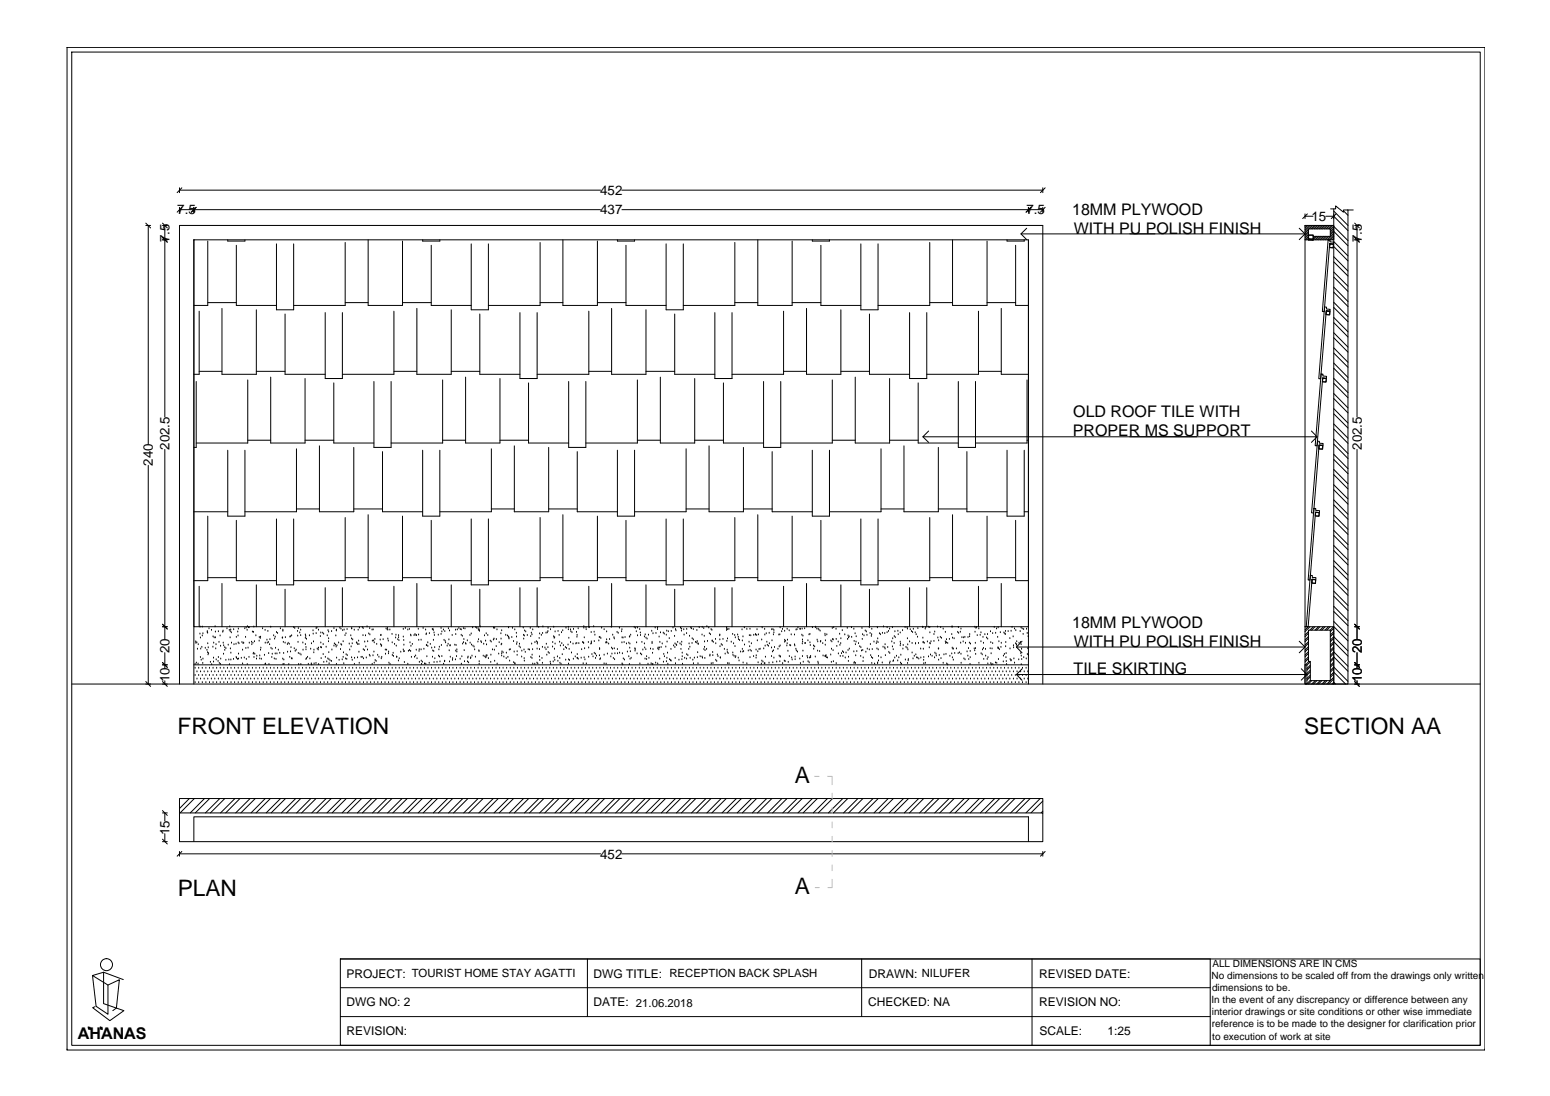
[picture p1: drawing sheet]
<svg xmlns="http://www.w3.org/2000/svg" width="420mm" height="297mm" viewBox="0 0 420 297" stroke-linecap="round" stroke-linejoin="round" font-family="sans-serif">
<defs><g id="words">
<g font-size="6.1">
<text x="48.1" y="198.9">FRONT ELEVATION</text>
<text x="353.5" y="198.9">SECTION AA</text>
<text x="215.5" y="212.1">A</text>
<text x="48.2" y="243">PLAN</text>
<text x="215.5" y="242.3">A</text>
</g>
<text font-size="4.4" x="21.1" y="281.6">AHANAS</text>
<g font-size="4.3">
<text x="290.6" y="58.1">18MM PLYWOOD</text>
<text x="291.1" y="63.3">WITH PU POLISH FINISH</text>
<text x="290.9" y="113.1">OLD ROOF TILE WITH</text>
<text x="290.8" y="118.3">PROPER MS SUPPORT</text>
<text x="290.6" y="170.1">18MM PLYWOOD</text>
<text x="291.1" y="175.3">WITH PU POLISH FINISH</text>
<text x="291" y="182.8">TILE SKIRTING</text>
</g>
<g font-size="3.6">
<text x="162.7" y="52.8">452</text>
<text x="48.1" y="58.1">7.5</text>
<text x="162.7" y="58.1">437</text>
<text x="278.2" y="58.1">7.5</text>
<text x="355.5" y="59.9">15</text>
<text x="45.9" y="65.6" transform="rotate(-90 45.9 65.6)">7.5</text>
<text x="369.1" y="65.6" transform="rotate(-90 369.1 65.6)">7.5</text>
<text x="45.9" y="121.9" transform="rotate(-90 45.9 121.9)">202.5</text>
<text x="369.1" y="121.9" transform="rotate(-90 369.1 121.9)">202.5</text>
<text x="41.5" y="126.2" transform="rotate(-90 41.5 126.2)">240</text>
<text x="45.9" y="177" transform="rotate(-90 45.9 177)">20</text>
<text x="369.1" y="177" transform="rotate(-90 369.1 177)">20</text>
<text x="45.9" y="184.9" transform="rotate(-90 45.9 184.9)">10</text>
<text x="369.1" y="184.9" transform="rotate(-90 369.1 184.9)">10</text>
<text x="45.9" y="226.3" transform="rotate(-90 45.9 226.3)">15</text>
<text x="162.7" y="232.7">452</text>
</g>
<g font-size="3.3">
<text x="93.9" y="265">PROJECT: TOURIST HOME STAY AGATTI</text>
<text x="160.9" y="264.9">DWG TITLE: RECEPTION BACK SPLASH</text>
<text x="235.5" y="265">DRAWN: NILUFER</text>
<text x="281.7" y="264.9">REVISED DATE:</text>
<text x="93.9" y="272.7">DWG NO: 2</text>
<text x="160.9" y="272.8">DATE: 21.06.2018</text>
<text x="235.3" y="272.7">CHECKED: NA</text>
<text x="281.7" y="272.7">REVISION NO:</text>
<text x="93.9" y="280.6">REVISION:</text>
<text x="281.8" y="280.6">SCALE:</text>
<text x="300.2" y="280.6">1:25</text>
</g>
<g font-size="2.7">
<text x="328.6" y="262.2">ALL DIMENSIONS ARE IN CMS</text>
<text x="328.4" y="265.4">No dimensions to be scaled off from the drawings only written</text>
<text x="328.6" y="268.7">dimensions to be.</text>
<text x="328.4" y="272">In the event of any discrepancy or difference between any</text>
<text x="328.5" y="275.2">interior drawings or site conditions or other wise immediate</text>
<text x="328.5" y="278.4">reference is to be made to the designer for clarification prior</text>
<text x="328.6" y="281.7">to execution of work at site</text>
</g>
</g></defs>
<!-- layer: ADFS_ELE2 -->
<g fill="none" stroke="#000" stroke-width=".27">
<path d="M18.2 12.8h384.3v271.8h-384.3zM402.5 12.8h.1M52.5 65h226.3v104.9h-226.3zM52.5 65v120.4M278.8 65v120.4M353.8 61.1h7.7v3.9h-7.7zM354.7 63.7h1.3v1.3h-1.3zM354.7 64.8h1.3v.2h-1.3zM354.7 63.8h1.3v1h-1.3zM356 64.1h4.6v-2.1h-5.9v3M360 65h.5v.5l1 .1v.5h-1.1l-1.4 18.4-.5-.1zM360.4 66.1h1.1l-.1 1.1-1-.1z"/>
<path d="M360.5 66.1l1 .1-.1 .9h-1zM359 83.2h.6v.5l1 .1-.1 .5h-1l-1.5 18.4-.5-.1zM359.5 84.3h1l-.1 1.1-1-.1zM359.6 84.3l.9 .1-.1 .9-.9-.1zM357.1 119.6h.5v.5l1.1 .1-.1 .5-1-.1-1.5 18.4h-.6zM358.1 101.4h.5v.5l1 .1v.5h-1.1l-1.5 18.3h-.5zM358.5 102.5h1.1l-.1 1.1-1-.1zM358.6 102.5l.9 .1-.1 .9-.9-.1zM356.2 137.8h.5l-.1 .5 1.1 .1-.1 .5-1-.1-1.5 18.4h-.5zM356.6 138.8l1 .1v1l-1.1-.1zM356.6 138.9l1 .1-.1 .9-.9-.1zM357.6 120.6l1 .1-.1 1.1-1-.1z"/>
<path d="M357.6 120.7h.9v1l-1-.1zM355.2 155.9l.5 .1v.5l1 .1v.5l-1-.1-1.1 12.9h-.5zM355.7 157l1 .1-.1 1-1-.1zM355.7 157.1l.9 .1-.1 .9-.9-.1zM353.8 169.9h7.7v15.5h-7.7zM354.7 170.8h5.9v13.7h-5.4v-5.2h-.5zM48.7 185.4v-124.3h234v124.3M52.5 180.2h226.3M353.8 180.2h.5v5.2h-.5zM48.7 220.3h234v7.8h-234zM52.5 228.1v-6.7h226.3v6.7M18.2 284.6h.1"/>
<path d="M402.5 284.6h.1"/>
</g>
<!-- layer: ADFS_HATCH -->
<g fill="none" stroke="#000" stroke-width=".27">
<path d="M361.5 57.2l3.9 3.9M361.5 58.6l3.9 3.9M364.2 57.1l1.2 1.2M365.3 56.9l.1 .1M56.3 65.3v17.5h-3.8M61.7 65v.3h4.7v-.3M64.1 66.5v16.3h10.8M74.9 66.1v17.9h4.7v-17.9M93.6 65.7v17.1h-14M99.8 65v17.8h9.3v-17.5M114.6 65v.3h4.6v-.3M116.9 66.5v16.3h10.8"/>
<path d="M127.7 66.1v17.9h4.7v-17.9M146.4 65.7v17.1h-14M152.6 65v17.8h9.3v-17.5M167.4 65v.3h4.6v-.3M169.7 66.5v16.3h10.9M180.6 66.1v17.9h4.6v-17.9M199.2 65.7v17.1h-14M205.4 65v17.8h9.3v-17.5M220.2 65v.3h4.6v-.3M222.5 66.5v16.3h10.9M233.4 66.1v17.9h4.6v-17.9M252 65.7v17.1h-14"/>
<path d="M258.2 65v17.8h9.4v-17.5M273 65v.3h4.6v-.3M275.3 66.5v16.3h3.5M354 61.1l-.2 .3M354.4 61.1l-.6 .7M354.7 65h.1M354.7 62.2l-.9 1M354.7 62.7l-.9 .9M354.7 63.1l-.9 1M354.7 63.6l-.9 .9M354.7 64.1l-.9 .9M354.7 64.5l-.5 .5"/>
<path d="M354.9 61.1l-1.1 1.1M355.4 61.1l-1.6 1.6M355.8 61.1l-.9 .9M356.1 64.1h-.1M356.3 61.1l-.9 .9M356.5 64.1l-.5 .5M356.7 61.1l-.9 .9M357 64.1l-1 .9M357.2 61.1l-1 .9M357.4 64.1l-.9 .9M357.6 61.1l-.9 .9M357.9 64.1l-.9 .9"/>
<path d="M358.1 61.1l-.9 .9M358.4 64.1l-1 .9M358.6 61.1l-1 .9M358.8 64.1l-.9 .9M359 61.1l-.9 .9M359.3 64.1l-1 .9M359.5 61.1l-1 .9M359.7 64.1l-.9 .9M359.9 61.1l-.9 .9M360.2 64.1l-.9 .9M360.4 61.1l-.9 .9M360.6 63.6l.9-.9 3.9 3.9"/>
<path d="M360.6 62.3l.9-.9 3.9 3.8M360.9 61.1l-1 .9M361.3 61.1l-.9 .9M361.5 65.5l3.9 3.9M361.5 69.6l3.9 3.9M361.5 73.7l3.9 3.9M361.5 77.8l3.9 3.9M361.5 66.8l3.9 3.9M361.5 71l3.9 3.8M361.5 75.1l3.9 3.9M361.5 79.2l3.9 3.9M361.5 61.8l-.9 1"/>
<path d="M361.5 62.3l-.9 .9M361.5 63.2l-1.8 1.8M361.5 63.6l-1.3 1.4M361.5 64.1l-.9 .9M361.5 64.6l-.4 .4M54 84.3v17.1h-1.5M56.3 82h7.8M60.2 83.6v17.8h9.3v-17.4M77.3 85.1v16.3h10.9M88.2 84.7v17.9h4.6v-17.9M93.6 82h6.2M106.8 84.3v17.1h-14"/>
<path d="M109.1 82h7.8M113 83.6v17.8h9.3v-17.4M130.1 85.1v16.3h10.8M140.9 84.7v17.9h4.7v-17.9M146.4 82h6.2M159.6 84.3v17.1h-14M161.9 82h7.8M165.8 83.6v17.8h9.3v-17.4M182.9 85.1v16.3h10.9M193.8 84.7v17.9h4.6v-17.9M199.2 82h6.2M212.4 84.3v17.1h-14"/>
<path d="M214.7 82h7.8M218.6 83.6v17.8h9.3v-17.4M235.7 85.1v16.3h10.9M246.6 84.7v17.9h4.6v-17.9M252 82h6.2M265.2 84.3v17.1h-14M267.6 82h7.7M271.4 83.6v17.8h7.4M361.5 81.9l3.9 3.9M361.5 86l3.9 3.9M361.5 90.2l3.9 3.9M361.5 94.3l3.9 3.9"/>
<path d="M361.5 98.4l3.9 3.9M361.5 83.3l3.9 3.9M361.5 87.4l3.9 3.9M361.5 91.5l3.9 3.9M361.5 95.7l3.9 3.8M361.5 99.8l3.9 3.9M53.2 103.4v17.9h-.7M54 100.6h6.2M67.2 103v17.1h-14M67.2 119.3h6.2M69.5 100.6h7.8M73.4 102.2v17.9h9.3v-17.5"/>
<path d="M82.7 119.3h7.8M90.5 103.8v16.3h10.9M101.4 103.4v17.9h4.6v-17.9M106.8 100.6h6.2M120 103v17.1h-14M120 119.3h6.2M122.3 100.6h7.8M126.2 102.2v17.9h9.3v-17.5M135.5 119.3h7.8M143.3 103.8v16.3h10.8M154.1 103.4v17.9h4.7v-17.9M159.6 100.6h6.2"/>
<path d="M172.8 103v17.1h-14M172.8 119.3h6.2M175.1 100.6h7.8M179 102.2v17.9h9.3v-17.5M188.3 119.3h7.8M196.1 103.8v16.3h10.9M207 103.4v17.9h4.6v-17.9M212.4 100.6h6.2M225.6 103v17.1h-14M225.6 119.3h6.2M227.9 100.6h7.8M231.8 102.2v17.9h9.3v-17.5"/>
<path d="M241.1 119.3h7.8M248.9 103.8v16.3h10.9M259.8 103.4v17.9h4.6v-17.9M265.2 100.6h6.2M278.4 103v17.1h-14M278.4 119.3h.4M361.5 102.5l3.9 3.9M361.5 106.7l3.9 3.8M361.5 110.8l3.9 3.9M361.5 114.9l3.9 3.9M361.5 119l3.9 3.9M361.5 103.9l3.9 3.9"/>
<path d="M361.5 108l3.9 3.9M361.5 112.2l3.9 3.8M361.5 116.3l3.9 3.9M52.5 138.7h9.2M56.3 139.9v17.5h-3.8M61.7 122v17.9h4.7v-17.9M80.4 121.6v17.1h-14M80.4 137.9h6.2M86.6 120.8v17.9h9.3v-17.4M95.9 137.9h7.8M99.8 139.5v17.9h9.3v-17.5M103.7 122.4v16.3h10.9"/>
<path d="M114.6 122v17.9h4.6v-17.9M133.2 121.6v17.1h-14M133.2 137.9h6.2M139.4 120.8v17.9h9.3v-17.4M148.7 137.9h7.8M152.6 139.5v17.9h9.3v-17.5M156.5 122.4v16.3h10.9M167.4 122v17.9h4.6v-17.9M186 121.6v17.1h-14M186 137.9h6.2M192.2 120.8v17.9h9.3v-17.4M201.5 137.9h7.8"/>
<path d="M205.4 139.5v17.9h9.3v-17.5M209.3 122.4v16.3h10.9M220.2 122v17.9h4.6v-17.9M238.8 121.6v17.1h-14M238.8 137.9h6.2M245 120.8v17.9h9.4v-17.4M254.4 137.9h7.7M258.2 139.5v17.9h9.4v-17.5M262.1 122.4v16.3h10.9M273 122v17.9h4.6v-17.9M277.6 138.7h1.2M361.5 123.1l3.9 3.9"/>
<path d="M361.5 127.2l3.9 3.9M361.5 131.4l3.9 3.8M361.5 135.5l3.9 3.9M361.5 139.6l3.9 3.9M361.5 120.4l3.9 3.9M361.5 124.5l3.9 3.9M361.5 128.6l3.9 3.9M361.5 132.7l3.9 3.9M361.5 136.8l3.9 3.9M54 158.9v11M56.3 156.6h7.8M60.2 158.1v11.8"/>
<path d="M64.1 141v16.4h10.8M69.5 158.5v11.4M74.9 140.6v17.9h4.7v-17.9M77.3 159.7v10.2M88.2 159.3v10.6M92.8 159.3v10.6M93.6 140.3v17.1h-14M93.6 156.6h6.2M106.8 158.9v11M109.1 156.6h7.8M113 158.1v11.8M116.9 141v16.4h10.8"/>
<path d="M122.3 158.5v11.4M127.7 140.6v17.9h4.7v-17.9M130.1 159.7v10.2M140.9 159.3v10.6M145.6 159.3v10.6M146.4 140.3v17.1h-14M146.4 156.6h6.2M159.6 158.9v11M161.9 156.6h7.8M165.8 158.1v11.8M169.7 141v16.4h10.9M175.1 158.5v11.4"/>
<path d="M180.6 140.6v17.9h4.6v-17.9M182.9 159.7v10.2M193.8 159.3v10.6M198.4 159.3v10.6M199.2 140.3v17.1h-14M199.2 156.6h6.2M212.4 158.9v11M214.7 156.6h7.8M218.6 158.1v11.8M222.5 141v16.4h10.9M227.9 158.5v11.4M233.4 140.6v17.9h4.6v-17.9"/>
<path d="M235.7 159.7v10.2M246.6 159.3v10.6M251.2 159.3v10.6M252 140.3v17.1h-14M252 156.6h6.2M265.2 158.9v11M267.6 156.6h7.7M271.4 158.1v11.8M275.3 141v16.4h3.5M361.5 143.7l3.9 3.9M361.5 147.8l3.9 3.9M361.5 151.9l3.9 3.9"/>
<path d="M361.5 156.1l3.9 3.8M361.5 141l3.9 3.8M361.5 145.1l3.9 3.9M361.5 149.2l3.9 3.9M361.5 153.3l3.9 3.9M361.5 157.5l3.9 3.8M53.1 174h.1M53.1 174.3h.1M53.2 179.7h.1M53.4 174.2h.1M53.5 176h.1M53.7 180h.1"/>
<path d="M53.7 174.7h.1M54.2 171.8h.1M54.2 169.9h.1M54.3 172.9h.1M54.3 178.2h.1M54.4 175.9h.1M54.5 178.9h.1M54.7 175.4h.1M54.8 172.4h.1M54.8 169.9h.1M55 179.8h.1M55 171.8h.1"/>
<path d="M55 178.6h.1M55.6 175.7h.1M56.1 176.2h.1M56.2 171.5h.1M56.2 171.2h.1M56.3 171.6h.1M56.3 176.9h.1M56.3 174.5h.1M56.4 177.5h.1M56.4 175.6h.1M56.5 177.1h.1M56.7 170.4h.1"/>
<path d="M57 179.5h.1M57.3 170.8h.1M57.7 175.4h.1M57.8 172.6h.1M57.9 179.4h.1M57.9 178.4h.1M57.9 174.3h.1M58.1 172.9h.1M58.3 169.9h.1M58.4 172.9h.1M58.4 171.3h.1M58.5 175.9h.1"/>
<path d="M58.6 174.7h.1M58.6 178.8h.1M59.1 179.3h.1M59.2 171.2h.1M59.2 178.2h.1M59.4 174.1h.1M59.5 179.8h.1M59.7 172.4h.1M59.8 175.1h.1M59.8 178.6h.1M60.4 171.3h.1M60.5 171h.1"/>
<path d="M60.5 174.3h.1M60.6 177.3h.1M60.6 175h.1M60.9 176.2h.1M60.9 175.5h.1M61.2 179h.1M61.2 175.8h.1M61.5 170.4h.1M61.9 174.9h.1M62 178.9h.1M62.2 170.8h.1M62.3 169.9h.1"/>
<path d="M62.4 172.9h.1M62.4 171.2h.1M62.5 175.9h.1M62.5 170.7h.1M62.6 178.9h.1M62.6 177h.1M62.7 171.5h.1M62.8 174.3h.1M63.3 178.7h.1M63.3 170.7h.1M63.4 174.7h.1M64 174.6h.1"/>
<path d="M64 178.2h.1M64.1 172.7h.1M64.1 178.4h.1M64.4 178.7h.1M64.4 171.3h.1M64.5 172.4h.1M64.6 174.3h.1M64.6 170.5h.1M64.7 177.3h.1M64.7 178.6h.1M64.8 174.5h.1M65.4 178.4h.1"/>
<path d="M65.6 174.1h.1M65.8 176.2h.1M65.8 179.9h.1M65.9 174.4h.1M66.1 174.3h.1M66.2 178.3h.1M66.4 170.4h.1M66.6 172.7h.1M66.6 175.7h.1M66.7 170.2h.1M66.8 178.7h.1M67 170.8h.1"/>
<path d="M67.1 169.9h.1M67.2 175.7h.1M67.4 170.1h.1M67.5 178.2h.1M67.5 170.1h.1M67.6 174.3h.1M68.2 174h.1M68.3 174.7h.1M68.4 171.3h.1M68.6 174.3h.1M68.6 177.3h.1M68.7 171.4h.1"/>
<path d="M68.8 177.1h.1M68.8 169.9h.1M68.8 178.2h.1M69 173.9h.1M69.1 177.3h.1M69.4 172.3h.1M69.5 178.6h.1M69.6 177.9h.1M70.2 173.8h.1M70.3 172.8h.1M70.4 177.8h.1M70.4 178.6h.1"/>
<path d="M70.5 173h.1M70.6 172.7h.1M70.6 176.2h.1M70.7 175.7h.1M70.8 178.7h.1M71.2 170.4h.1M71.7 177.6h.1M71.9 170.8h.1M71.9 174.3h.1M72 180h.1M72.4 173.5h.1M72.4 174.3h.1"/>
<path d="M72.6 171.1h.1M72.7 174.1h.1M72.8 177.1h.1M73.1 174.7h.1M73.2 173.4h.1M73.4 170h.1M73.5 175.7h.1M73.7 178.2h.1M73.8 176h.1M73.8 177.3h.1M74.2 172.3h.1M74.4 178.6h.1"/>
<path d="M74.4 173.2h.1M74.6 172.7h.1M74.6 177.2h.1M74.7 175.7h.1M74.8 178.7h.1M74.9 171.4h.1M75.1 177.2h.1M75.2 171.7h.1M75.5 176.2h.1M75.8 177.1h.1M76 170.4h.1M76.5 172.9h.1"/>
<path d="M76.6 172.9h.1M76.6 178.6h.1M76.7 171.1h.1M76.7 170.8h.1M76.8 174.1h.1M76.9 177.1h.1M76.9 178.9h.1M77.3 174.3h.1M77.4 172.8h.1M77.9 174.7h.1M77.9 176.8h.1M78.1 174.3h.1"/>
<path d="M78.4 174.6h.1M78.5 178.2h.1M78.6 172.6h.1M78.8 176.7h.1M78.8 172.6h.1M78.9 175.5h.1M79 178.5h.1M79.1 172.3h.1M79.2 178.6h.1M79.6 170.1h.1M79.8 175.8h.1M79.9 170.3h.1"/>
<path d="M80 176.5h.1M80.3 176.2h.1M80.7 171.1h.1M80.7 172.4h.1M80.8 174.1h.1M80.9 177.1h.1M80.9 170.4h.1M81.3 171.5h.1M81.3 177.3h.1M81.5 172.3h.1M81.5 170.8h.1M81.6 177.5h.1"/>
<path d="M82.1 174.3h.1M82.1 176.2h.1M82.8 172.1h.1M82.8 174.7h.1M82.8 173h.1M82.9 172.5h.1M82.9 175.5h.1M82.9 176.1h.1M82.9 178.7h.1M83.1 178.5h.1M83.1 173.2h.1M83.4 178.2h.1"/>
<path d="M83.9 172.3h.1M84 178.6h.1M84.2 176h.1M84.4 179.9h.1M84.4 174.5h.1M84.9 171h.1M84.9 171.8h.1M85 174h.1M85.1 176.9h.1M85.1 176.2h.1M85.1 179.9h.1M85.7 179.8h.1"/>
<path d="M85.7 171.7h.1M85.7 170.4h.1M85.9 170.2h.1M86 175.9h.1M86.2 176.2h.1M86.3 175.7h.1M86.3 170.8h.1M86.8 172.5h.1M86.9 175.5h.1M87 171.5h.1M87 174.3h.1M87.1 178.5h.1"/>
<path d="M87.1 175.6h.1M87.5 171.6h.1M87.6 174.7h.1M87.6 177.4h.1M87.7 171.9h.1M87.8 179.5h.1M88.2 178.2h.1M88.4 175.4h.1M88.6 179.4h.1M88.7 172.3h.1M88.9 178.6h.1M88.9 170.9h.1"/>
<path d="M89 173.9h.1M89.1 171.3h.1M89.1 173.1h.1M89.1 176.9h.1M89.2 178.8h.1M89.2 179.9h.1M89.5 179.1h.1M89.8 179.3h.1M89.9 171.2h.1M90 176.2h.1M90.5 175.1h.1M90.5 170.4h.1"/>
<path d="M90.6 174.5h.1M90.9 174.8h.1M91 172.4h.1M91.1 175.4h.1M91.2 171h.1M91.2 170.8h.1M91.2 178.4h.1M91.3 175h.1M91.8 174.3h.1M91.9 179h.1M92.1 170.2h.1M92.3 176h.1"/>
<path d="M92.4 174.7h.1M92.4 170.5h.1M92.6 174.9h.1M92.8 178.8h.1M92.9 170.9h.1M93 173.9h.1M93 178.2h.1M93.1 176.9h.1M93.2 179.9h.1M93.3 170.7h.1M93.5 172.3h.1M93.7 178.6h.1"/>
<path d="M93.8 171.8h.1M93.8 177.4h.1M94 178.7h.1M94.1 170.6h.1M94.1 177.7h.1M94.7 174.6h.1M94.8 176.2h.1M95.1 172.3h.1M95.2 175.3h.1M95.3 178.3h.1M95.3 170.4h.1M95.3 173.2h.1"/>
<path d="M95.5 174.5h.1M95.5 179h.1M95.6 173.4h.1M96 170.8h.1M96.1 178.4h.1M96.6 174.3h.1M96.7 174.3h.1M96.9 178.3h.1M97 174.7h.1M97.1 170.8h.1M97.2 173.8h.1M97.3 176.8h.1"/>
<path d="M97.3 174.7h.1M97.4 179.8h.1M97.4 170.2h.1M97.9 178.2h.1M98.2 178.2h.1M98.2 170.1h.1M98.4 172.3h.1M98.4 170.4h.1M98.5 176.1h.1M98.5 178.5h.1M98.8 176.3h.1M98.9 174h.1"/>
<path d="M99.1 172.3h.1M99.2 175.3h.1M99.3 178.3h.1M99.5 169.9h.1M99.6 176.2h.1M99.7 173.9h.1M100 171.8h.1M100.1 177.6h.1M100.2 170.4h.1M100.3 172.1h.1M100.3 177.9h.1M100.9 170.7h.1"/>
<path d="M100.9 173.8h.1M101.1 177.7h.1M101.1 170.7h.1M101.3 173.7h.1M101.4 176.7h.1M101.4 179.7h.1M101.4 174.2h.1M101.6 173.3h.1M101.7 179h.1M102 179.3h.1M102.1 174.6h.1M102.4 177.6h.1"/>
<path d="M102.7 178.1h.1M103.1 173.5h.1M103.2 174.7h.1M103.2 172.3h.1M103.3 172.2h.1M103.3 175.2h.1M103.3 178.5h.1M103.4 175h.1M103.5 178.2h.1M103.9 173.4h.1M104.5 176.2h.1M104.5 177.3h.1"/>
<path d="M104.7 170.4h.1M104.8 176.2h.1M105 170.7h.1M105 170.3h.1M105.1 170.7h.1M105.1 173.2h.1M105.3 173.8h.1M105.3 177.2h.1M105.3 176.7h.1M105.4 179.7h.1M105.7 170.7h.1M106.3 171.9h.1"/>
<path d="M106.3 174.2h.1M106.4 177.6h.1M106.6 177.1h.1M106.7 177.9h.1M106.9 174.6h.1M107.2 172.9h.1M107.3 172.1h.1M107.4 175.1h.1M107.5 178.1h.1M107.8 173.4h.1M108 179.1h.1M108 172.8h.1"/>
<path d="M108 172.3h.1M108.1 173.6h.1M108.2 178.5h.1M108.6 176.8h.1M109.3 170.6h.1M109.3 172.6h.1M109.3 176.2h.1M109.4 173.6h.1M109.5 174.9h.1M109.5 176.6h.1M109.6 179.5h.1M109.9 170.3h.1"/>
<path d="M110.5 170.7h.1M110.7 176.5h.1M111 170.6h.1M111 176.3h.1M111.1 174.2h.1M111.3 172.1h.1M111.3 176.5h.1M111.4 175.1h.1M111.4 172.4h.1M111.5 178.2h.1M111.8 174.6h.1M112.2 172.3h.1"/>
<path d="M112.4 178.1h.1M112.5 172h.1M112.7 177.8h.1M112.8 172.3h.1M112.8 176.2h.1M112.9 172.3h.1M113 178.5h.1M113.4 170.5h.1M113.5 172.1h.1M113.5 173.5h.1M113.6 176.5h.1M113.6 176.1h.1"/>
<path d="M113.7 179.5h.1M114.1 176.1h.1M114.1 173.5h.1M114.2 179.2h.1M114.5 179.5h.1M114.7 170.3h.1M114.9 176h.1M115.1 179.9h.1M115.4 170.7h.1M115.5 172h.1M115.6 175h.1M115.6 171.8h.1"/>
<path d="M115.7 174.9h.1M115.7 178h.1M116 174.2h.1M116 175.2h.1M116.3 179.8h.1M116.4 171.7h.1M116.6 174.6h.1M117 175.7h.1M117.2 170.6h.1M117.2 178.1h.1M117.3 176.4h.1M117.4 170.6h.1"/>
<path d="M117.4 170.9h.1M117.5 173.5h.1M117.6 176.5h.1M117.7 179.5h.1M117.7 171.5h.1M117.7 172.2h.1M117.8 175.5h.1M117.9 178.5h.1M118.5 179.5h.1M118.8 172.1h.1M118.9 177.8h.1M119 176.1h.1"/>
<path d="M119.1 175.4h.1M119.1 178.1h.1M119.3 179.4h.1M119.6 171.9h.1M119.6 170.3h.1M119.6 174.9h.1M119.8 177.9h.1M119.8 171.3h.1M120.2 170.7h.1M120.4 173.5h.1M120.5 179.3h.1M120.5 179.2h.1"/>
<path d="M120.6 171.2h.1M120.7 173.8h.1M120.8 174.2h.1M121.2 175.1h.1M121.5 174.6h.1M121.6 170.4h.1M121.7 173.4h.1M121.8 176.4h.1M121.8 179.4h.1M121.8 171h.1M122 175.1h.1M122 175h.1"/>
<path d="M122.1 178.1h.1M122.6 172.2h.1M122.7 179h.1M122.7 178.5h.1M123.3 174.9h.1M123.5 178.8h.1M123.5 170.8h.1M123.5 172h.1M123.5 176.5h.1M123.6 174.9h.1M123.8 177.9h.1M123.8 176.1h.1"/>
<path d="M123.8 176.7h.1M124 170.7h.1M124.4 170.3h.1M124.7 178.7h.1M124.8 170.6h.1M125 170.7h.1M125 172.2h.1M125.2 178h.1M125.3 172.4h.1M125.4 174.6h.1M125.6 170.4h.1M125.7 174.2h.1"/>
<path d="M125.7 173.3h.1M125.8 176.3h.1M125.9 179.3h.1M126 170.4h.1M126.2 174.4h.1M126.3 174.6h.1M126.7 173.7h.1M126.7 179.4h.1M126.8 178.4h.1M126.9 178.1h.1M127 179.6h.1M127.4 172.2h.1"/>
<path d="M127.4 174.3h.1M127.6 178.5h.1M127.6 178.3h.1M127.7 171.8h.1M127.8 174.8h.1M127.9 177.8h.1M128.1 170.2h.1M128.2 175.1h.1M128.5 175.4h.1M128.7 176.1h.1M128.9 178.1h.1M129 170.1h.1"/>
<path d="M129.2 170.3h.1M129.6 174h.1M129.6 170.4h.1M129.7 170.8h.1M129.7 173.4h.1M129.8 176.4h.1M129.9 176.6h.1M129.9 179.3h.1M129.9 170.7h.1M130 171.1h.1M130.2 169.9h.1M130.4 173.9h.1"/>
<path d="M130.5 174.2h.1M131 177.8h.1M131.1 174.6h.1M131.3 172.3h.1M131.4 178h.1M131.6 173.8h.1M131.7 178.3h.1M131.8 178.1h.1M131.8 171.8h.1M131.8 177.7h.1M131.9 174.8h.1M132 177.7h.1"/>
<path d="M132.2 172.2h.1M132.4 178.5h.1M132.9 173.8h.1M133 179.5h.1M133.1 177.6h.1M133.2 174h.1M133.5 176.1h.1M133.7 173.5h.1M133.8 170.2h.1M133.9 173.2h.1M134 176.2h.1M134.1 179.2h.1"/>
<path d="M134.1 170.3h.1M134.5 175.2h.1M134.5 173.3h.1M134.7 170.7h.1M134.8 180h.1M135.2 177.3h.1M135.3 174.2h.1M135.8 171.8h.1M135.8 173.2h.1M135.9 174.8h.1M136 177.8h.1M136 177.2h.1"/>
<path d="M136 174.6h.1M136 171h.1M136.1 176.7h.1M136.4 176.9h.1M136.6 178.1h.1M137.1 172.2h.1M137.2 178.5h.1M137.3 177h.1M137.6 172.4h.1M137.7 178.2h.1M137.9 170.2h.1M137.9 172.6h.1"/>
<path d="M137.9 172.9h.1M138 173.2h.1M138.1 176.2h.1M138.1 179.2h.1M138.3 176.1h.1M138.7 172.8h.1M138.9 170.3h.1M139.2 173.9h.1M139.2 179.6h.1M139.4 176.7h.1M139.5 170.7h.1M139.5 179.8h.1"/>
<path d="M139.6 180h.1M140 171.6h.1M140 172.6h.1M140.1 174.6h.1M140.1 174.2h.1M140.2 177.6h.1M140.2 176.6h.1M140.7 175.3h.1M140.8 174.6h.1M141 175.6h.1M141.4 178.1h.1M141.4 176.5h.1"/>
<path d="M141.8 170.2h.1M141.9 172.2h.1M142 173.2h.1M142 176.2h.1M142.1 178.5h.1M142.1 179.2h.1M142.1 172.4h.1M142.2 171h.1M142.4 176.8h.1M142.5 171.3h.1M142.9 172.2h.1M143.2 176.1h.1"/>
<path d="M143.5 176.2h.1M143.7 170.3h.1M143.9 172.5h.1M143.9 178.2h.1M144 171.6h.1M144.1 174.6h.1M144.2 172.1h.1M144.2 178.4h.1M144.2 177.6h.1M144.4 176.1h.1M144.4 170.7h.1M144.4 180h.1"/>
<path d="M145 174.2h.1M145.4 173.9h.1M145.6 179.7h.1M145.6 175.9h.1M145.6 174.6h.1M145.7 174.2h.1M145.8 179.9h.1M146 170h.1M146.1 173h.1M146.2 176h.1M146.2 178h.1M146.3 171.8h.1"/>
<path d="M146.3 179h.1M146.7 172.2h.1M146.9 178.4h.1M147 179.8h.1M147 175.4h.1M147.1 171.7h.1M147.2 169.9h.1M147.7 175.6h.1M148 171.6h.1M148 176.1h.1M148.1 174.6h.1M148.2 177.6h.1"/>
<path d="M148.4 171.5h.1M148.5 175.5h.1M148.5 171.2h.1M148.6 170.3h.1M148.6 176.8h.1M148.9 177.1h.1M149.2 179.5h.1M149.2 170.7h.1M149.2 180h.1M149.8 175.4h.1M149.8 174.1h.1M150 179.4h.1"/>
<path d="M150.1 170h.1M150.1 172.6h.1M150.2 173h.1M150.2 178.4h.1M150.3 176h.1M150.3 172.8h.1M150.4 179h.1M150.5 171.3h.1M150.5 174.6h.1M151.1 178h.1M151.2 179.2h.1M151.3 171.1h.1"/>
<path d="M151.6 172.2h.1M151.7 174h.1M151.7 178.4h.1M151.8 179.8h.1M151.9 175.1h.1M152.2 171.5h.1M152.3 174.4h.1M152.4 177.4h.1M152.5 171h.1M152.7 175h.1M152.8 176.1h.1M153.3 175.5h.1"/>
<path d="M153.3 178.9h.1M153.4 170.2h.1M153.6 175.7h.1M154 174.8h.1M154.1 170h.1M154.1 170.7h.1M154.1 180h.1M154.1 178.8h.1M154.2 173h.1M154.3 176h.1M154.4 179h.1M154.7 170.7h.1"/>
<path d="M154.7 174.1h.1M154.7 171.2h.1M154.9 177h.1M155 171.5h.1M155.3 174.6h.1M155.4 178.7h.1M155.5 170.6h.1M155.9 178h.1M156.1 174.5h.1M156.3 171.4h.1M156.4 174.4h.1M156.4 172.7h.1"/>
<path d="M156.4 172.2h.1M156.4 178.4h.1M156.5 177.4h.1M156.6 178.4h.1M156.7 170.4h.1M156.7 178.7h.1M156.9 174.4h.1M157.5 178.4h.1M157.7 176.1h.1M157.9 174.1h.1M158.1 179.9h.1M158.2 174.3h.1"/>
<path d="M158.2 174.4h.1M158.3 169.9h.1M158.3 170.2h.1M158.3 178.3h.1M158.4 172.9h.1M158.5 175.8h.1M158.6 178.8h.1M158.8 170.2h.1M158.9 170.7h.1M158.9 179.9h.1M159.5 174.1h.1M159.6 178.1h.1"/>
<path d="M159.6 175.6h.1M159.7 170h.1M159.7 170.1h.1M160.2 174.6h.1M160.2 171.4h.1M160.3 174h.1M160.3 174.4h.1M160.5 177.4h.1M160.8 178h.1M160.9 169.9h.1M161.1 171.3h.1M161.1 173.9h.1"/>
<path d="M161.1 177.1h.1M161.3 172.1h.1M161.4 177.3h.1M161.4 178.4h.1M161.7 177.8h.1M162.3 173.7h.1M162.4 172.8h.1M162.5 177.7h.1M162.5 175.8h.1M162.5 176h.1M162.6 178.8h.1M162.6 172.7h.1"/>
<path d="M162.7 178.5h.1M162.9 173h.1M163.1 170.2h.1M163.8 177.6h.1M163.8 170.7h.1M163.8 179.9h.1M164.2 174.3h.1M164.3 180h.1M164.4 174.1h.1M164.4 171.3h.1M164.4 173.4h.1M164.5 174.3h.1"/>
<path d="M164.6 177.3h.1M165 174.6h.1M165.2 173.3h.1M165.6 178h.1M165.7 170h.1M165.8 175.7h.1M165.9 177.3h.1M166 176h.1M166.1 172.1h.1M166.3 178.4h.1M166.4 172.8h.1M166.5 175.8h.1"/>
<path d="M166.5 173.2h.1M166.6 178.8h.1M166.7 177.2h.1M167.3 171.4h.1M167.4 176h.1M167.4 177.2h.1M167.6 171.6h.1M167.9 170.2h.1M168 177h.1M168.5 171.2h.1M168.6 174.2h.1M168.6 170.7h.1"/>
<path d="M168.6 172.9h.1M168.6 179.9h.1M168.7 177.2h.1M168.9 172.9h.1M169 178.6h.1M169.2 174.1h.1M169.3 178.9h.1M169.4 172.8h.1M169.8 174.5h.1M170.1 176.7h.1M170.4 178h.1M170.4 174.3h.1"/>
<path d="M170.6 172.6h.1M170.7 175.7h.1M170.7 172.6h.1M170.7 174.6h.1M170.8 178.7h.1M170.9 176.6h.1M171 172.1h.1M171.1 178.4h.1M171.9 170h.1M172.1 175.8h.1M172.1 176.5h.1M172.2 176h.1"/>
<path d="M172.2 170.3h.1M172.5 171.2h.1M172.6 174.2h.1M172.7 177.2h.1M172.8 170.2h.1M172.8 172.3h.1M173.4 170.6h.1M173.5 179.9h.1M173.6 171.5h.1M173.6 172.2h.1M173.6 177.2h.1M173.9 177.5h.1"/>
<path d="M174 174.1h.1M174.3 176.2h.1M174.7 172.6h.1M174.7 174.5h.1M174.8 175.6h.1M174.9 178.6h.1M174.9 172.1h.1M175.1 176.1h.1M175.1 172.9h.1M175.3 178h.1M175.3 178.7h.1M175.4 173.2h.1"/>
<path d="M175.8 172.1h.1M175.9 178.4h.1M176.3 175.9h.1M176.5 179.9h.1M176.7 171.1h.1M176.8 174.1h.1M176.8 174.4h.1M176.9 177.1h.1M177 171.8h.1M177 176h.1M177.6 170.2h.1M177.7 179.7h.1"/>
<path d="M177.8 171.7h.1M178.2 170.6h.1M178.2 170.2h.1M178.3 179.9h.1M178.3 175.9h.1M178.4 175.6h.1M178.6 176.1h.1M178.7 172.6h.1M178.7 175.6h.1M178.8 178.6h.1M178.9 174.1h.1M179 171.5h.1"/>
<path d="M179.2 175.5h.1M179.5 174.5h.1M179.8 171.6h.1M179.8 179.5h.1M179.9 177.3h.1M180.1 171.8h.1M180.1 178h.1M180.5 175.4h.1M180.6 172.1h.1M180.7 179.3h.1M180.7 171h.1M180.8 178.4h.1"/>
<path d="M180.8 174h.1M180.9 177h.1M181.2 171.2h.1M181.4 173.1h.1M181.5 178.8h.1M181.8 179h.1M181.9 176h.1M181.9 179.2h.1M182 171.1h.1M182.4 170.2h.1M182.6 175.1h.1M182.9 172.5h.1"/>
<path d="M182.9 175.5h.1M183 174.5h.1M183 178.4h.1M183.1 170.6h.1M183.1 179.9h.1M183.2 171h.1M183.3 174.8h.1M183.4 174.9h.1M183.7 174.1h.1M184 178.9h.1M184.3 174.5h.1M184.5 170.2h.1"/>
<path d="M184.6 176h.1M184.7 174.8h.1M184.7 171h.1M184.8 170.5h.1M184.8 174h.1M184.8 178.8h.1M184.9 177h.1M184.9 178h.1M185.3 170.7h.1M185.4 172.1h.1M185.6 178.4h.1M186.1 178.6h.1"/>
<path d="M186.1 171.7h.1M186.2 170.6h.1M186.2 177.4h.1M186.5 177.7h.1M186.7 176h.1M186.8 174.5h.1M186.9 172.4h.1M187 175.4h.1M187.1 178.4h.1M187.3 170.2h.1M187.4 170.4h.1M187.6 174.4h.1"/>
<path d="M187.6 173.1h.1M187.8 178.9h.1M187.9 170.6h.1M187.9 173.4h.1M188 179.9h.1M188.2 178.4h.1M188.5 174.1h.1M188.9 174.3h.1M188.9 170.9h.1M189 173.9h.1M189 178.2h.1M189.1 176.9h.1"/>
<path d="M189.2 179.9h.1M189.2 174.5h.1M189.3 174.6h.1M189.5 170.1h.1M189.8 178h.1M190.3 178.1h.1M190.3 172.1h.1M190.3 170h.1M190.4 178.4h.1M190.8 170.4h.1M190.8 176h.1M190.9 172.4h.1"/>
<path d="M191 175.4h.1M191 174h.1M191.1 178.4h.1M191.1 176.3h.1M191.5 176h.1M191.6 169.9h.1M191.8 173.8h.1M192.1 170.2h.1M192.3 171.8h.1M192.4 177.8h.1M192.5 177.6h.1M192.6 172h.1"/>
<path d="M192.8 170.6h.1M192.8 179.9h.1M193 170.8h.1M193.1 173.8h.1M193.1 173.7h.1M193.2 176.8h.1M193.2 177.7h.1M193.3 179.8h.1M193.4 174.1h.1M193.9 173.3h.1M194 174.5h.1M194 179h.1"/>
<path d="M194.3 179.3h.1M194.5 177.5h.1M194.6 177.9h.1M195.1 172.3h.1M195.1 173.4h.1M195.1 172.1h.1M195.2 175.3h.1M195.3 178.3h.1M195.3 178.4h.1M195.5 174.7h.1M195.8 174.9h.1M196 173.3h.1"/>
<path d="M196.4 176h.1M196.6 177.3h.1M196.9 170.9h.1M196.9 170.2h.1M197 170.4h.1M197 173.8h.1M197.1 176.2h.1M197.2 176.8h.1M197.2 173.2h.1M197.2 179.8h.1M197.2 170.7h.1M197.4 177.1h.1"/>
<path d="M197.6 170.6h.1M197.6 179.9h.1M198.2 174h.1M198.6 171.9h.1M198.6 177h.1M198.7 177.6h.1M198.9 174.5h.1M199 177.9h.1M199.2 172.2h.1M199.2 175.2h.1M199.3 178.2h.1M199.3 172.9h.1"/>
<path d="M199.4 177.9h.1M200 172.1h.1M200.1 172.7h.1M200.1 178.4h.1M200.2 173.3h.1M200.3 179.1h.1M200.5 173.6h.1M200.8 176.7h.1M201.1 170.7h.1M201.2 173.7h.1M201.2 176h.1M201.4 176.7h.1"/>
<path d="M201.4 172.6h.1M201.4 179.7h.1M201.6 176.6h.1M201.8 170.2h.1M201.8 174.8h.1M202.5 170.6h.1M202.5 179.9h.1M202.8 176.4h.1M203 174h.1M203.1 172.3h.1M203.2 175.3h.1M203.3 178.2h.1"/>
<path d="M203.3 170.5h.1M203.3 176.2h.1M203.5 172.3h.1M203.6 176.5h.1M203.7 174.5h.1M204.3 177.9h.1M204.3 172.2h.1M204.8 172.1h.1M204.8 172h.1M204.9 176.2h.1M204.9 178.4h.1M205 177.7h.1"/>
<path d="M205.1 172.2h.1M205.2 170.7h.1M205.3 173.7h.1M205.4 176.6h.1M205.5 179.6h.1M205.6 172.1h.1M205.8 176h.1M206.1 176h.1M206.4 180h.1M206.5 173.5h.1M206.5 179.2h.1M206.6 170.2h.1"/>
<path d="M206.8 179.4h.1M207 175.9h.1M207.2 179.9h.1M207.3 170.6h.1M207.3 172.1h.1M207.3 179.8h.1M207.4 175.1h.1M207.5 178.1h.1M207.7 171.8h.1M207.9 174h.1M208 174.9h.1M208.3 175.1h.1"/>
<path d="M208.5 179.7h.1M208.5 171.6h.1M208.5 174.5h.1M209.1 175.6h.1M209.1 177.9h.1M209.2 170.7h.1M209.3 173.7h.1M209.4 176.7h.1M209.5 179.6h.1M209.5 170.6h.1M209.6 172.1h.1M209.6 176.4h.1"/>
<path d="M209.8 171.5h.1M209.8 178.4h.1M209.8 170.9h.1M209.9 175.5h.1M210.5 179.4h.1M210.9 176h.1M211.1 172.1h.1M211.2 175.3h.1M211.2 177.8h.1M211.4 172.1h.1M211.4 179.3h.1M211.5 175.1h.1"/>
<path d="M211.5 170.2h.1M211.5 178.1h.1M211.6 178h.1M211.9 171.2h.1M212.1 170.6h.1M212.1 179.8h.1M212.6 179.2h.1M212.7 171.1h.1M212.7 174h.1M212.7 173.5h.1M212.8 179.3h.1M213 173.8h.1"/>
<path d="M213.3 175.1h.1M213.4 170.5h.1M213.4 174.5h.1M213.5 173.5h.1M213.6 176.5h.1M213.7 179.5h.1M213.9 171h.1M214 177.9h.1M214.1 174.9h.1M214.3 175h.1M214.5 172.1h.1M214.6 178.3h.1"/>
<path d="M214.7 178.9h.1M215.4 172.1h.1M215.4 174.8h.1M215.4 175.1h.1M215.5 178.1h.1M215.5 178.8h.1M215.7 176h.1M215.8 170.7h.1M215.9 176.4h.1M216 170.7h.1M216.2 176.7h.1M216.3 170.2h.1"/>
<path d="M216.8 178.6h.1M216.8 170.5h.1M216.9 170.5h.1M217 179.8h.1M217.4 172.1h.1M217.4 170.5h.1M217.5 174.5h.1M217.5 173.5h.1M217.5 177.9h.1M217.6 174h.1M217.6 176.5h.1M217.6 172.4h.1"/>
<path d="M217.7 179.5h.1M218.1 170.4h.1M218.2 174.4h.1M218.3 174.4h.1M218.8 177.9h.1M218.9 178.3h.1M219 173.7h.1M219 179.3h.1M219.3 172.1h.1M219.3 179.6h.1M219.5 178.3h.1M219.6 171.9h.1"/>
<path d="M219.6 174.2h.1M219.6 174.9h.1M219.7 177.9h.1M219.7 178.2h.1M220.2 170.1h.1M220.5 175.1h.1M220.6 176h.1M220.8 175.3h.1M221 178.1h.1M221 170h.1M221.1 170.1h.1M221.4 170.5h.1"/>
<path d="M221.5 173.5h.1M221.6 176.5h.1M221.7 174h.1M221.7 179.5h.1M221.8 170.5h.1M221.8 179.8h.1M222 170.8h.1M222.2 176.6h.1M222.3 171h.1M222.4 174h.1M222.5 173.8h.1M223 174.4h.1"/>
<path d="M223.1 177.8h.1M223.6 171.9h.1M223.7 177.9h.1M223.7 172.3h.1M223.7 174.9h.1M223.7 178h.1M223.7 173.7h.1M223.8 177.9h.1M223.9 177.7h.1M224 178.2h.1M224.1 172.1h.1M224.3 178.3h.1"/>
<path d="M225.2 177.5h.1M225.2 173.7h.1M225.4 179.5h.1M225.4 176h.1M225.5 174h.1M225.6 170.3h.1M225.7 173.3h.1M225.8 176.3h.1M225.9 173.4h.1M225.9 179.3h.1M226 170.1h.1M226.6 170.5h.1"/>
<path d="M226.7 173.3h.1M226.7 179.8h.1M226.8 175.2h.1M227.2 174h.1M227.3 177.2h.1M227.6 171.9h.1M227.7 174.9h.1M227.8 177.9h.1M227.9 174.4h.1M227.9 173.1h.1M228.1 177.1h.1M228.3 170.9h.1"/>
<path d="M228.4 176.6h.1M228.5 177.9h.1M228.7 176.9h.1M229 172.1h.1M229.1 178.3h.1M229.3 177h.1M229.7 170.3h.1M229.8 173.3h.1M229.9 176.3h.1M229.9 172.4h.1M230 179.3h.1M230 172.9h.1"/>
<path d="M230 178.1h.1M230.2 172.6h.1M230.2 175.9h.1M230.8 170.1h.1M230.9 172.7h.1M231.5 176.7h.1M231.5 170.5h.1M231.5 179.8h.1M231.5 173.8h.1M231.6 179.5h.1M231.8 171.8h.1M231.9 174.7h.1"/>
<path d="M231.9 179.8h.1M232 177.7h.1M232 174h.1M232.1 172.6h.1M232.3 176.6h.1M232.7 174.4h.1M233.1 175.3h.1M233.3 177.9h.1M233.4 175.5h.1M233.5 176.4h.1M233.7 170.3h.1M233.7 173.3h.1"/>
<path d="M233.8 172h.1M233.9 176.3h.1M233.9 179.3h.1M234 178.3h.1M234.2 172.3h.1M234.5 171h.1M234.7 176.8h.1M234.8 171.3h.1M235 172.2h.1M235.1 175.9h.1M235.6 176.1h.1M235.6 170.1h.1"/>
<path d="M235.9 171.7h.1M235.9 174.7h.1M236 177.7h.1M236.2 172.5h.1M236.2 178.2h.1M236.3 172h.1M236.3 170.5h.1M236.3 179.8h.1M236.4 176h.1M236.5 178.4h.1M236.9 174h.1M237.1 180h.1"/>
<path d="M237.5 174.4h.1M237.7 175.9h.1M237.7 173.9h.1M237.8 170.2h.1M237.9 179.8h.1M237.9 179.7h.1M237.9 173.2h.1M238 174.2h.1M238.1 176.1h.1M238.1 179.1h.1M238.1 177.9h.1M238.4 171.8h.1"/>
<path d="M238.6 172h.1M238.8 178.3h.1M239.2 179.7h.1M239.2 171.6h.1M239.4 175.4h.1M239.5 169.9h.1M239.8 171.7h.1M239.8 175.6h.1M239.9 174.7h.1M239.9 175.9h.1M240 177.7h.1M240.5 171.5h.1"/>
<path d="M240.5 170.1h.1M240.6 175.5h.1M240.8 171.1h.1M240.9 176.8h.1M241.1 170.5h.1M241.1 179.8h.1M241.2 177.1h.1M241.3 179.4h.1M241.7 174h.1M241.9 170.1h.1M241.9 175.3h.1M242 173.1h.1"/>
<path d="M242.1 179.3h.1M242.1 176.1h.1M242.2 179.1h.1M242.4 174.4h.1M242.4 172.5h.1M242.5 178.3h.1M242.6 171.2h.1M242.7 172.8h.1M243 177.9h.1M243.3 179.1h.1M243.4 171.1h.1M243.5 172h.1"/>
<path d="M243.6 178.3h.1M244 171.5h.1M244 175h.1M244 174h.1M244.1 174.6h.1M244.1 179.7h.1M244.2 177.6h.1M244.7 170.9h.1M244.7 175.9h.1M244.8 174.9h.1M245.3 170.1h.1M245.4 178.9h.1"/>
<path d="M245.6 175.4h.1M245.9 170.1h.1M245.9 175.7h.1M246 173.1h.1M246 170.5h.1M246 179.8h.1M246.1 174.8h.1M246.1 176.1h.1M246.2 179.1h.1M246.2 178.7h.1M246.6 174h.1M246.7 170.7h.1"/>
<path d="M247.1 171.2h.1M247.2 174.4h.1M247.2 177h.1M247.4 171.4h.1M247.5 178.6h.1M247.6 170.5h.1M247.8 177.9h.1M248.1 171.5h.1M248.2 174.5h.1M248.3 177.5h.1M248.3 172h.1M248.5 178.3h.1"/>
<path d="M248.7 172.7h.1M248.8 178.4h.1M248.8 170.4h.1M249 174.4h.1M249.1 178.6h.1M249.6 175.9h.1M249.6 178.3h.1M250.1 170h.1M250.2 172.9h.1M250.2 170.1h.1M250.2 174.2h.1M250.2 174.1h.1"/>
<path d="M250.3 176h.1M250.4 179h.1M250.4 178.2h.1M250.4 179.9h.1M250.5 174.3h.1M250.8 170.5h.1M250.8 179.8h.1M250.9 170.1h.1M251.4 174h.1M251.7 178h.1M251.7 170h.1M251.9 175.6h.1"/>
<path d="M252 170.1h.1M252.1 171.5h.1M252.1 174.4h.1M252.2 174.5h.1M252.2 177.5h.1M252.4 173.9h.1M252.7 177.9h.1M253.2 173.8h.1M253.2 172h.1M253.3 178.3h.1M253.4 171.3h.1M253.4 177h.1"/>
<path d="M253.7 177.3h.1M253.8 177.8h.1M254.1 169.9h.1M254.2 172.9h.1M254.4 175.9h.1M254.4 178.9h.1M254.4 173.7h.1M254.6 177.6h.1M254.9 172.7h.1M255 170.1h.1M255.1 178.5h.1M255.2 173h.1"/>
<path d="M255.7 170.5h.1M255.7 179.8h.1M255.9 177.5h.1M256.3 171.4h.1M256.3 174h.1M256.3 174.4h.1M256.4 177.3h.1M256.6 173.4h.1M256.6 174.2h.1M256.6 179.9h.1M256.9 174.4h.1M257.4 173.3h.1"/>
<path d="M257.5 177.9h.1M258 177.2h.1M258 172h.1M258 169.9h.1M258.1 169.9h.1M258.1 175.7h.1M258.2 178.3h.1M258.2 172.9h.1M258.3 175.9h.1M258.4 175.9h.1M258.4 178.9h.1M258.6 173.1h.1"/>
<path d="M258.8 177.1h.1M259.3 175.9h.1M259.6 171.4h.1M259.7 177.1h.1M259.8 170.1h.1M259.9 171.6h.1M260.1 176.9h.1M260.3 171.3h.1M260.4 174.3h.1M260.5 177.3h.1M260.5 170.5h.1M260.5 179.8h.1"/>
<path d="M260.7 172.8h.1M261.1 174h.1M261.2 172.9h.1M261.3 178.6h.1M261.5 172.7h.1M261.6 178.8h.1M261.7 174.3h.1M262.1 176.7h.1M262.4 177.8h.1M262.4 172.8h.1M262.5 175.8h.1M262.6 178.7h.1"/>
<path d="M262.8 174.3h.1M262.8 172.6h.1M262.9 172h.1M263 176.5h.1M263 178.2h.1M263.1 174.6h.1M264.1 175.9h.1M264.2 176.4h.1M264.3 170h.1M264.3 171.3h.1M264.4 174.3h.1M264.4 175.8h.1"/>
<path d="M264.5 177.3h.1M264.6 170.3h.1M264.7 170.1h.1M264.9 172.3h.1M265.3 170.4h.1M265.4 179.8h.1M265.7 172.2h.1M265.9 173.9h.1M265.9 171.5h.1M266 177.2h.1M266.2 177.5h.1M266.3 176.1h.1"/>
<path d="M266.5 172.7h.1M266.6 175.7h.1M266.6 174.3h.1M266.7 178.7h.1M267 172h.1M267.1 176h.1M267.2 177.8h.1M267.4 172.9h.1M267.6 178.7h.1M267.7 172h.1M267.7 173.2h.1M267.8 179.9h.1"/>
<path d="M267.8 178.2h.1M268.4 175.8h.1M268.5 171.2h.1M268.6 174.2h.1M268.6 179.8h.1M268.7 177.2h.1M268.9 175.9h.1M269.1 171.7h.1M269.1 174.4h.1M269.5 170h.1M269.8 179.7h.1M269.9 171.6h.1"/>
<path d="M270.1 170.4h.1M270.2 179.8h.1M270.4 172.7h.1M270.5 175.6h.1M270.6 175.7h.1M270.6 170.2h.1M270.6 175.8h.1M270.7 178.7h.1M270.8 173.9h.1M270.9 176.1h.1M271.2 171.5h.1M271.3 175.4h.1"/>
<path d="M271.4 174.3h.1M272 179.4h.1M272 177.8h.1M272.1 171.5h.1M272.3 177.3h.1M272.4 171.8h.1M272.5 172h.1M272.6 171.1h.1M272.6 175.3h.1M272.6 174.1h.1M272.7 178.2h.1M272.7 177.1h.1"/>
<path d="M272.8 179.3h.1M273.3 171.2h.1M273.7 173.1h.1M273.8 175.9h.1M273.8 178.7h.1M274 179.1h.1M274.1 171.1h.1M274.1 179h.1M274.3 170h.1M274.6 172.6h.1M274.7 175h.1M274.8 175.6h.1"/>
<path d="M274.8 178.6h.1M275 170.4h.1M275 179.7h.1M275.3 174.5h.1M275.4 170.9h.1M275.5 174.9h.1M275.6 174.7h.1M275.6 173.9h.1M276.2 178.8h.1M276.2 174.3h.1M276.5 171.2h.1M276.6 174.1h.1"/>
<path d="M276.7 177.1h.1M276.8 174.7h.1M276.8 170.2h.1M276.8 177.8h.1M276.9 176h.1M277 178.7h.1M277.1 170.4h.1M277.3 171.9h.1M277.5 170.6h.1M277.5 178.2h.1M278.2 178.6h.1M278.3 170.5h.1"/>
<path d="M278.4 171.7h.1M278.5 177.4h.1M278.6 175.8h.1M278.7 172.6h.1M278.8 177.6h.1M354.6 169.9l-.8 .8M354.7 171.2l-.9 .9M354.7 172.5l-.9 1M354.7 173.9l-.9 1M354.7 175.3l-.9 .9M354.7 176.6l-.9 1M354.7 178l-.9 1"/>
<path d="M354.7 171.6l-.9 1M354.7 173l-.9 .9M354.7 174.3l-.9 1M354.7 175.7l-.9 1M354.7 177.1l-.9 .9M354.7 178.5l-.9 .9M354.8 179.3l-.9 .9M355.1 169.9l-1.3 1.3M355.2 179.3l-.9 1M356 169.9l-.9 .9M356.5 169.9l-1 .9M357.4 169.9l-.9 .9"/>
<path d="M357.8 169.9l-.9 .9M358.7 169.9l-.9 .9M359.2 169.9l-.9 .9M360.1 169.9l-.9 .9M360.6 169.9l-1 .9M360.6 173.5l.9-.9 3.9 3.8M360.6 177.6l.9-.9 3.9 3.9M360.6 174.9l.9-1 3.9 3.9M361.5 169.9l-.9 .9M361.5 160.2l3.9 3.9M361.5 164.3l3.9 3.9M361.5 168.4l3.9 3.9"/>
<path d="M361.5 161.6l3.9 3.9M361.5 165.7l3.9 3.9M361.5 169.8l3.9 3.9M361.5 178l3.9 3.9M361.5 171.2l-.9 .9M361.5 175.3l-.9 .9M361.5 178.1l-.9 .9M361.5 179.4l-.9 1M361.5 170.3l-.9 .9M361.5 171.6l-.9 1M361.5 173l-.9 1M361.5 174.4l-.9 .9"/>
<path d="M361.5 175.8l-.9 .9M361.5 177.1l-.9 1M361.5 178.5l-.9 .9M361.5 179.9l-.9 .9M52.9 181.1h.1M52.9 183.1h.1M52.9 185h.1M52.9 180.1h.1M53.4 182.1h.1M53.4 184h.1M53.9 181.1h.1M53.9 183.1h.1"/>
<path d="M53.9 185h.1M54.4 182.1h.1M54.4 184h.1M54.8 181.1h.1M54.8 183.1h.1M54.8 185h.1M55.3 182.1h.1M55.3 184h.1M55.8 181.1h.1M55.8 183.1h.1M55.8 185h.1M56.3 182.1h.1"/>
<path d="M56.3 184h.1M56.8 181.1h.1M56.8 183.1h.1M56.8 185h.1M57.3 182.1h.1M57.3 184h.1M57.4 180.1h.1M57.8 181.1h.1M57.8 183.1h.1M57.8 185h.1M58.2 182.1h.1M58.2 184h.1"/>
<path d="M58.7 181.1h.1M58.7 183.1h.1M58.7 185h.1M59.2 182.1h.1M59.2 184h.1M59.7 181.1h.1M59.7 183.1h.1M59.7 185h.1M59.7 180.1h.1M60.2 182.1h.1M60.2 184h.1M60.7 181.1h.1"/>
<path d="M60.7 183.1h.1M60.7 185h.1M61.1 182.1h.1M61.1 184h.1M61.7 181.1h.1M61.7 183.1h.1M61.7 185h.1M62.1 182.1h.1M62.1 184h.1M62.2 180.1h.1M62.6 181.1h.1M62.6 183.1h.1"/>
<path d="M62.6 185h.1M63.1 182.1h.1M63.1 184h.1M63.6 181.1h.1M63.6 183.1h.1M63.6 185h.1M64.1 182.1h.1M64.1 184h.1M64.6 181.1h.1M64.6 183.1h.1M64.6 185h.1M65 182.1h.1"/>
<path d="M65 184h.1M65.5 181.1h.1M65.5 183.1h.1M65.5 185h.1M66 182.1h.1M66 184h.1M66.5 181.1h.1M66.5 183.1h.1M66.5 185h.1M67 182.1h.1M67 184h.1M67 180.1h.1"/>
<path d="M67.5 181.1h.1M67.5 183.1h.1M67.5 185h.1M68 182.1h.1M68 184h.1M68.4 181.1h.1M68.4 183.1h.1M68.4 185h.1M68.9 182.1h.1M68.9 184h.1M69.4 181.1h.1M69.4 183.1h.1"/>
<path d="M69.4 185h.1M69.9 182.1h.1M69.9 184h.1M70.4 181.1h.1M70.4 183.1h.1M70.4 185h.1M70.9 182.1h.1M70.9 184h.1M71.3 181.1h.1M71.3 183.1h.1M71.3 185h.1M71.8 182.1h.1"/>
<path d="M71.8 184h.1M71.9 180.1h.1M72.3 181.1h.1M72.3 183.1h.1M72.3 185h.1M72.8 182.1h.1M72.8 184h.1M72.9 180.1h.1M73.3 181.1h.1M73.3 183.1h.1M73.3 185h.1M73.8 182.1h.1"/>
<path d="M73.8 184h.1M74.3 181.1h.1M74.3 183.1h.1M74.3 185h.1M74.7 182.1h.1M74.7 184h.1M75.2 181.1h.1M75.2 183.1h.1M75.2 185h.1M75.7 182.1h.1M75.7 184h.1M76.2 181.1h.1"/>
<path d="M76.2 183.1h.1M76.2 185h.1M76.7 182.1h.1M76.7 184h.1M76.7 180.1h.1M77 180.1h.1M77.2 181.1h.1M77.2 183.1h.1M77.2 185h.1M77.7 182.1h.1M77.7 184h.1M78.2 181.1h.1"/>
<path d="M78.2 183.1h.1M78.2 185h.1M78.3 180.1h.1M78.6 182.1h.1M78.6 184h.1M79.1 181.1h.1M79.1 183.1h.1M79.1 185h.1M79.6 182.1h.1M79.6 184h.1M80.1 181.1h.1M80.1 183.1h.1"/>
<path d="M80.1 185h.1M80.6 182.1h.1M80.6 184h.1M81 180.1h.1M81 181.1h.1M81 183.1h.1M81 185h.1M81.5 182.1h.1M81.5 184h.1M81.5 180.1h.1M82 181.1h.1M82 183.1h.1"/>
<path d="M82 185h.1M82.5 182.1h.1M82.5 184h.1M83 181.1h.1M83 183.1h.1M83 185h.1M83.5 182.1h.1M83.5 184h.1M83.6 180.1h.1M84 181.1h.1M84 183.1h.1M84 185h.1"/>
<path d="M84.5 182.1h.1M84.5 184h.1M84.5 180.2h.1M84.9 181.1h.1M84.9 183.1h.1M84.9 185h.1M85.4 182.1h.1M85.4 184h.1M85.9 181.1h.1M85.9 183.1h.1M85.9 185h.1M86.4 182.1h.1"/>
<path d="M86.4 184h.1M86.4 180.1h.1M86.9 181.1h.1M86.9 183.1h.1M86.9 185h.1M87.3 182.1h.1M87.3 184h.1M87.9 181.1h.1M87.9 183.1h.1M87.9 185h.1M88.3 182.1h.1M88.3 184h.1"/>
<path d="M88.8 181.1h.1M88.8 183.1h.1M88.8 185h.1M89.3 182.1h.1M89.3 184h.1M89.8 181.1h.1M89.8 183.1h.1M89.8 185h.1M90.3 182.1h.1M90.3 184h.1M90.8 181.1h.1M90.8 183.1h.1"/>
<path d="M90.8 185h.1M91.2 180.1h.1M91.2 182.1h.1M91.2 184h.1M91.8 181.1h.1M91.8 183.1h.1M91.8 185h.1M92.2 182.1h.1M92.2 184h.1M92.7 181.1h.1M92.7 183.1h.1M92.7 185h.1"/>
<path d="M93.2 182.1h.1M93.2 184h.1M93.7 181.1h.1M93.7 183.1h.1M93.7 185h.1M94.2 182.1h.1M94.2 184h.1M94.6 181.1h.1M94.6 183.1h.1M94.6 185h.1M95.1 182.1h.1M95.1 184h.1"/>
<path d="M95.6 181.1h.1M95.6 183.1h.1M95.6 185h.1M96.1 180.1h.1M96.1 182.1h.1M96.1 184h.1M96.6 181.1h.1M96.6 183.1h.1M96.6 185h.1M97.1 182.1h.1M97.1 184h.1M97.6 181.1h.1"/>
<path d="M97.6 183.1h.1M97.6 185h.1M98.1 182.1h.1M98.1 184h.1M98.5 181.1h.1M98.5 183.1h.1M98.5 185h.1M99 182.1h.1M99 184h.1M99.5 181.1h.1M99.5 183.1h.1M99.5 185h.1"/>
<path d="M100 182.1h.1M100 184h.1M100.5 181.1h.1M100.5 183.1h.1M100.5 185h.1M100.9 180.1h.1M100.9 182.1h.1M100.9 184h.1M101.4 181.1h.1M101.4 183.1h.1M101.4 185h.1M101.9 182.1h.1"/>
<path d="M101.9 184h.1M102.4 181.1h.1M102.4 183.1h.1M102.4 185h.1M102.9 182.1h.1M102.9 184h.1M103.4 181.1h.1M103.4 183.1h.1M103.4 185h.1M103.9 182.1h.1M103.9 184h.1M104.4 181.1h.1"/>
<path d="M104.4 183.1h.1M104.4 185h.1M104.8 182.1h.1M104.8 184h.1M105.3 181.1h.1M105.3 183.1h.1M105.3 185h.1M105.7 180.1h.1M105.8 182.1h.1M105.8 184h.1M106.3 181.1h.1M106.3 183.1h.1"/>
<path d="M106.3 185h.1M106.8 182.1h.1M106.8 184h.1M107.3 181.1h.1M107.3 183.1h.1M107.3 185h.1M107.8 182.1h.1M107.8 184h.1M108.2 181.1h.1M108.2 183.1h.1M108.2 185h.1M108.7 182.1h.1"/>
<path d="M108.7 184h.1M109.2 181.1h.1M109.2 183.1h.1M109.2 185h.1M109.7 182.1h.1M109.7 184h.1M110.2 181.1h.1M110.2 183.1h.1M110.2 185h.1M110.5 180h.1M110.7 182.1h.1M110.7 184h.1"/>
<path d="M111.1 181.1h.1M111.1 183.1h.1M111.1 185h.1M111.6 182.1h.1M111.6 184h.1M112.1 181.1h.1M112.1 183.1h.1M112.1 185h.1M112.6 182.1h.1M112.6 184h.1M113.1 181.1h.1M113.1 183.1h.1"/>
<path d="M113.1 185h.1M113.6 182.1h.1M113.6 184h.1M114.1 181.1h.1M114.1 183.1h.1M114.1 185h.1M114.3 180.1h.1M114.6 182.1h.1M114.6 184h.1M115 181.1h.1M115 183.1h.1M115 185h.1"/>
<path d="M115.4 180h.1M115.5 182.1h.1M115.5 184h.1M116 181.1h.1M116 183.1h.1M116 185h.1M116.5 182.1h.1M116.5 184h.1M117 181.1h.1M117 183.1h.1M117 185h.1M117.4 182.1h.1"/>
<path d="M117.4 184h.1M118 181.1h.1M118 183.1h.1M118 185h.1M118.4 182.1h.1M118.4 184h.1M118.9 181.1h.1M118.9 183.1h.1M118.9 185h.1M119.4 182.1h.1M119.4 184h.1M119.9 181.1h.1"/>
<path d="M119.9 183.1h.1M119.9 185h.1M120.2 180h.1M120.4 182.1h.1M120.4 184h.1M120.9 181.1h.1M120.9 183.1h.1M120.9 185h.1M121.3 182.1h.1M121.3 184h.1M121.8 181.1h.1M121.8 183.1h.1"/>
<path d="M121.8 185h.1M122.3 182.1h.1M122.3 184h.1M122.8 181.1h.1M122.8 183.1h.1M122.8 185h.1M123.3 182.1h.1M123.3 184h.1M123.8 181.1h.1M123.8 183.1h.1M123.8 185h.1M124.3 182.1h.1"/>
<path d="M124.3 184h.1M124.7 181.1h.1M124.7 183.1h.1M124.7 185h.1M125.1 180h.1M125.2 182.1h.1M125.2 184h.1M125.7 181.1h.1M125.7 183.1h.1M125.7 185h.1M126.2 182.1h.1M126.2 184h.1"/>
<path d="M126.7 181.1h.1M126.7 183.1h.1M126.7 185h.1M127.2 182.1h.1M127.2 184h.1M127.6 181.1h.1M127.6 183.1h.1M127.6 185h.1M128.2 182.1h.1M128.2 184h.1M128.6 181.1h.1M128.6 183.1h.1"/>
<path d="M128.6 185h.1M129.1 182.1h.1M129.1 184h.1M129.6 181.1h.1M129.6 183.1h.1M129.6 185h.1M129.9 180h.1M130.1 182.1h.1M130.1 184h.1M130.6 181.1h.1M130.6 183.1h.1M130.6 185h.1"/>
<path d="M131 182.1h.1M131 184h.1M131.5 181.1h.1M131.5 183.1h.1M131.5 185h.1M132 182.1h.1M132 184h.1M132.5 181.1h.1M132.5 183.1h.1M132.5 185h.1M133 182.1h.1M133 184h.1"/>
<path d="M133.5 181.1h.1M133.5 183.1h.1M133.5 185h.1M134 182.1h.1M134 184h.1M134.5 181.1h.1M134.5 183.1h.1M134.5 185h.1M134.9 182.1h.1M134.9 184h.1M135.4 181.1h.1M135.4 183.1h.1"/>
<path d="M135.4 185h.1M135.9 182.1h.1M135.9 184h.1M136.4 181.1h.1M136.4 183.1h.1M136.4 185h.1M136.9 182.1h.1M136.9 184h.1M137.3 181.1h.1M137.3 183.1h.1M137.3 185h.1M137.9 182.1h.1"/>
<path d="M137.9 184h.1M138.3 181.1h.1M138.3 183.1h.1M138.3 185h.1M138.8 182.1h.1M138.8 184h.1M139.3 181.1h.1M139.3 183.1h.1M139.3 185h.1M139.8 182.1h.1M139.8 184h.1M140.3 181.1h.1"/>
<path d="M140.3 183.1h.1M140.3 185h.1M140.8 182.1h.1M140.8 184h.1M141.2 181.1h.1M141.2 183.1h.1M141.2 185h.1M141.7 182.1h.1M141.7 184h.1M142.2 181.1h.1M142.2 183.1h.1M142.2 185h.1"/>
<path d="M142.7 182.1h.1M142.7 184h.1M143.2 181.1h.1M143.2 183.1h.1M143.2 185h.1M143.7 182.1h.1M143.7 184h.1M144.2 181.1h.1M144.2 183.1h.1M144.2 185h.1M144.6 182.1h.1M144.6 184h.1"/>
<path d="M145 180h.1M145.1 181.1h.1M145.1 183.1h.1M145.1 185h.1M145.6 182.1h.1M145.6 184h.1M146.1 181.1h.1M146.1 183.1h.1M146.1 185h.1M146.6 182.1h.1M146.6 184h.1M147.1 181.1h.1"/>
<path d="M147.1 183.1h.1M147.1 185h.1M147.5 182.1h.1M147.5 184h.1M148.1 181.1h.1M148.1 183.1h.1M148.1 185h.1M148.5 182.1h.1M148.5 184h.1M149 181.1h.1M149 183.1h.1M149 185h.1"/>
<path d="M149.5 182.1h.1M149.5 184h.1M150 181.1h.1M150 183.1h.1M150 185h.1M150.5 182.1h.1M150.5 184h.1M150.9 181.1h.1M150.9 183.1h.1M150.9 185h.1M151.4 182.1h.1M151.4 184h.1"/>
<path d="M151.9 181.1h.1M151.9 183.1h.1M151.9 185h.1M152.1 180h.1M152.4 182.1h.1M152.4 184h.1M152.9 181.1h.1M152.9 183.1h.1M152.9 185h.1M153.4 182.1h.1M153.4 184h.1M153.9 181.1h.1"/>
<path d="M153.9 183.1h.1M153.9 185h.1M154.4 182.1h.1M154.4 184h.1M154.8 181.1h.1M154.8 183.1h.1M154.8 185h.1M155.3 182.1h.1M155.3 184h.1M155.8 181.1h.1M155.8 183.1h.1M155.8 185h.1"/>
<path d="M156.3 182.1h.1M156.3 184h.1M156.8 181.1h.1M156.8 183.1h.1M156.8 185h.1M157.3 182.1h.1M157.3 184h.1M157.7 181.1h.1M157.7 183.1h.1M157.7 185h.1M158.2 182.1h.1M158.2 184h.1"/>
<path d="M158.7 181.1h.1M158.7 183.1h.1M158.7 185h.1M159.2 182.1h.1M159.2 184h.1M159.7 181.1h.1M159.7 183.1h.1M159.7 185h.1M160.2 182.1h.1M160.2 184h.1M160.7 181.1h.1M160.7 183.1h.1"/>
<path d="M160.7 185h.1M161.1 182.1h.1M161.1 184h.1M161.6 181.1h.1M161.6 183.1h.1M161.6 185h.1M162.1 182.1h.1M162.1 184h.1M162.6 181.1h.1M162.6 183.1h.1M162.6 185h.1M163.1 182.1h.1"/>
<path d="M163.1 184h.1M163.6 181.1h.1M163.6 183.1h.1M163.6 185h.1M164.1 182.1h.1M164.1 184h.1M164.6 181.1h.1M164.6 183.1h.1M164.6 185h.1M165 182.1h.1M165 184h.1M165.5 181.1h.1"/>
<path d="M165.5 183.1h.1M165.5 185h.1M166 182.1h.1M166 184h.1M166.5 181.1h.1M166.5 183.1h.1M166.5 185h.1M167 182.1h.1M167 184h.1M167.4 181.1h.1M167.4 183.1h.1M167.4 185h.1"/>
<path d="M168 182.1h.1M168 184h.1M168.4 181.1h.1M168.4 183.1h.1M168.4 185h.1M168.8 180.2h.1M168.9 182.1h.1M168.9 184h.1M169.4 181.1h.1M169.4 183.1h.1M169.4 185h.1M169.9 182.1h.1"/>
<path d="M169.9 184h.1M170.4 181.1h.1M170.4 183.1h.1M170.4 185h.1M170.6 180.1h.1M170.9 182.1h.1M170.9 184h.1M171.3 181.1h.1M171.3 183.1h.1M171.3 185h.1M171.8 182.1h.1M171.8 184h.1"/>
<path d="M172.3 181.1h.1M172.3 183.1h.1M172.3 185h.1M172.8 182.1h.1M172.8 184h.1M173.3 181.1h.1M173.3 183.1h.1M173.3 185h.1M173.8 182.1h.1M173.8 184h.1M174.3 181.1h.1M174.3 183.1h.1"/>
<path d="M174.3 185h.1M174.7 182.1h.1M174.7 184h.1M175.2 181.1h.1M175.2 183.1h.1M175.2 185h.1M175.7 180h.1M175.7 182.1h.1M175.7 184h.1M176.2 181.1h.1M176.2 183.1h.1M176.2 185h.1"/>
<path d="M176.7 182.1h.1M176.7 184h.1M176.8 180.1h.1M177 180.1h.1M177.2 181.1h.1M177.2 183.1h.1M177.2 185h.1M177.6 182.1h.1M177.6 184h.1M178.2 181.1h.1M178.2 183.1h.1M178.2 185h.1"/>
<path d="M178.6 182.1h.1M178.6 184h.1M179.1 181.1h.1M179.1 183.1h.1M179.1 185h.1M179.6 182.1h.1M179.6 184h.1M180.1 181.1h.1M180.1 183.1h.1M180.1 185h.1M180.6 182.1h.1M180.6 184h.1"/>
<path d="M181 181.1h.1M181 183.1h.1M181 185h.1M181 180h.1M181.5 182.1h.1M181.5 184h.1M182 181.1h.1M182 183.1h.1M182 185h.1M182.5 182.1h.1M182.5 184h.1M183 181.1h.1"/>
<path d="M183 183.1h.1M183 185h.1M183.5 182.1h.1M183.5 184h.1M184 181.1h.1M184 183.1h.1M184 185h.1M184.5 182.1h.1M184.5 184h.1M184.9 181.1h.1M184.9 183.1h.1M184.9 185h.1"/>
<path d="M185 180h.1M185.4 182.1h.1M185.4 184h.1M185.9 181.1h.1M185.9 183.1h.1M185.9 185h.1M186.4 182.1h.1M186.4 184h.1M186.9 181.1h.1M186.9 183.1h.1M186.9 185h.1M187.3 182.1h.1"/>
<path d="M187.3 184h.1M187.8 181.1h.1M187.8 183.1h.1M187.8 185h.1M188.3 182.1h.1M188.3 184h.1M188.8 181.1h.1M188.8 183.1h.1M188.8 185h.1M189.3 182.1h.1M189.3 184h.1M189.8 181.1h.1"/>
<path d="M189.8 183.1h.1M189.8 185h.1M190.3 182.1h.1M190.3 184h.1M190.8 181.1h.1M190.8 183.1h.1M190.8 185h.1M191.2 182.1h.1M191.2 184h.1M191.7 181.1h.1M191.7 183.1h.1M191.7 185h.1"/>
<path d="M192.2 182.1h.1M192.2 184h.1M192.7 181.1h.1M192.7 183.1h.1M192.7 185h.1M193.2 182.1h.1M193.2 184h.1M193.6 181.1h.1M193.6 183.1h.1M193.6 185h.1M194.2 182.1h.1M194.2 184h.1"/>
<path d="M194.6 181.1h.1M194.6 183.1h.1M194.6 185h.1M195.1 182.1h.1M195.1 184h.1M195.6 181.1h.1M195.6 183.1h.1M195.6 185h.1M196.1 182.1h.1M196.1 184h.1M196.6 181.1h.1M196.6 183.1h.1"/>
<path d="M196.6 185h.1M197.1 182.1h.1M197.1 184h.1M197.5 181.1h.1M197.5 183.1h.1M197.5 185h.1M198 182.1h.1M198 184h.1M198.5 181.1h.1M198.5 183.1h.1M198.5 185h.1M199 182.1h.1"/>
<path d="M199 184h.1M199.5 181.1h.1M199.5 183.1h.1M199.5 185h.1M200 182.1h.1M200 184h.1M200.5 181.1h.1M200.5 183.1h.1M200.5 185h.1M200.9 182.1h.1M200.9 184h.1M201.4 181.1h.1"/>
<path d="M201.4 183.1h.1M201.4 185h.1M201.9 182.1h.1M201.9 184h.1M202.4 181.1h.1M202.4 183.1h.1M202.4 185h.1M202.9 182.1h.1M202.9 184h.1M203.4 181.1h.1M203.4 183.1h.1M203.4 185h.1"/>
<path d="M203.8 182.1h.1M203.8 184h.1M204.4 181.1h.1M204.4 183.1h.1M204.4 185h.1M204.8 182.1h.1M204.8 184h.1M205.3 181.1h.1M205.3 183.1h.1M205.3 185h.1M205.8 182.1h.1M205.8 184h.1"/>
<path d="M206.3 181.1h.1M206.3 183.1h.1M206.3 185h.1M206.8 182.1h.1M206.8 184h.1M207.3 181.1h.1M207.3 183.1h.1M207.3 185h.1M207.7 182.1h.1M207.7 184h.1M208.2 181.1h.1M208.2 183.1h.1"/>
<path d="M208.2 185h.1M208.7 182.1h.1M208.7 184h.1M209.2 181.1h.1M209.2 183.1h.1M209.2 185h.1M209.7 182.1h.1M209.7 184h.1M210.2 181.1h.1M210.2 183.1h.1M210.2 185h.1M210.7 182.1h.1"/>
<path d="M210.7 184h.1M211.1 181.1h.1M211.1 183.1h.1M211.1 185h.1M211.6 182.1h.1M211.6 184h.1M212.1 181.1h.1M212.1 183.1h.1M212.1 185h.1M212.6 182.1h.1M212.6 184h.1M213.1 181.1h.1"/>
<path d="M213.1 183.1h.1M213.1 185h.1M213.6 182.1h.1M213.6 184h.1M214.1 181.1h.1M214.1 183.1h.1M214.1 185h.1M214.6 182.1h.1M214.6 184h.1M215 181.1h.1M215 183.1h.1M215 185h.1"/>
<path d="M215.5 182.1h.1M215.5 184h.1M216 181.1h.1M216 183.1h.1M216 185h.1M216.5 182.1h.1M216.5 184h.1M217 181.1h.1M217 183.1h.1M217 185h.1M217.4 182.1h.1M217.4 184h.1"/>
<path d="M217.9 181.1h.1M217.9 183.1h.1M217.9 185h.1M218.4 182.1h.1M218.4 184h.1M218.9 181.1h.1M218.9 183.1h.1M218.9 185h.1M219.4 182.1h.1M219.4 184h.1M219.9 181.1h.1M219.9 183.1h.1"/>
<path d="M219.9 185h.1M220.4 182.1h.1M220.4 184h.1M220.9 181.1h.1M220.9 183.1h.1M220.9 185h.1M221.3 182.1h.1M221.3 184h.1M221.8 181.1h.1M221.8 183.1h.1M221.8 185h.1M222.3 182.1h.1"/>
<path d="M222.3 184h.1M222.8 181.1h.1M222.8 183.1h.1M222.8 185h.1M223.3 182.1h.1M223.3 184h.1M223.7 181.1h.1M223.7 183.1h.1M223.7 185h.1M224.3 182.1h.1M224.3 184h.1M224.7 181.1h.1"/>
<path d="M224.7 183.1h.1M224.7 185h.1M225.2 182.1h.1M225.2 184h.1M225.7 181.1h.1M225.7 183.1h.1M225.7 185h.1M226.2 182.1h.1M226.2 184h.1M226.7 181.1h.1M226.7 183.1h.1M226.7 185h.1"/>
<path d="M227.2 182.1h.1M227.2 184h.1M227.6 181.1h.1M227.6 183.1h.1M227.6 185h.1M228.1 182.1h.1M228.1 184h.1M228.6 181.1h.1M228.6 183.1h.1M228.6 185h.1M229.1 182.1h.1M229.1 184h.1"/>
<path d="M229.6 181.1h.1M229.6 183.1h.1M229.6 185h.1M230.1 182.1h.1M230.1 184h.1M230.6 181.1h.1M230.6 183.1h.1M230.6 185h.1M231 182.1h.1M231 184h.1M231.5 181.1h.1M231.5 183.1h.1"/>
<path d="M231.5 185h.1M232 182.1h.1M232 184h.1M232.5 181.1h.1M232.5 183.1h.1M232.5 185h.1M233 182.1h.1M233 184h.1M233.5 181.1h.1M233.5 183.1h.1M233.5 185h.1M233.9 182.1h.1"/>
<path d="M233.9 184h.1M234.5 181.1h.1M234.5 183.1h.1M234.5 185h.1M234.9 182.1h.1M234.9 184h.1M235.4 181.1h.1M235.4 183.1h.1M235.4 185h.1M235.9 182.1h.1M235.9 184h.1M236.4 181.1h.1"/>
<path d="M236.4 183.1h.1M236.4 185h.1M236.9 182.1h.1M236.9 184h.1M237.3 181.1h.1M237.3 183.1h.1M237.3 185h.1M237.8 182.1h.1M237.8 184h.1M238.3 181.1h.1M238.3 183.1h.1M238.3 185h.1"/>
<path d="M238.8 182.1h.1M238.8 184h.1M239.3 181.1h.1M239.3 183.1h.1M239.3 185h.1M239.8 182.1h.1M239.8 184h.1M240.3 181.1h.1M240.3 183.1h.1M240.3 185h.1M240.8 182.1h.1M240.8 184h.1"/>
<path d="M241.2 181.1h.1M241.2 183.1h.1M241.2 185h.1M241.7 182.1h.1M241.7 184h.1M242.2 181.1h.1M242.2 183.1h.1M242.2 185h.1M242.7 182.1h.1M242.7 184h.1M243.2 181.1h.1M243.2 183.1h.1"/>
<path d="M243.2 185h.1M243.6 182.1h.1M243.6 184h.1M244.2 181.1h.1M244.2 183.1h.1M244.2 185h.1M244.4 180h.1M244.6 182.1h.1M244.6 184h.1M245.1 181.1h.1M245.1 183.1h.1M245.1 185h.1"/>
<path d="M245.6 182.1h.1M245.6 184h.1M246.1 181.1h.1M246.1 183.1h.1M246.1 185h.1M246.6 182.1h.1M246.6 184h.1M247.1 181.1h.1M247.1 183.1h.1M247.1 185h.1M247.5 182.1h.1M247.5 184h.1"/>
<path d="M248 181.1h.1M248 183.1h.1M248 185h.1M248.5 182.1h.1M248.5 184h.1M249 181.1h.1M249 183.1h.1M249 185h.1M249.5 182.1h.1M249.5 184h.1M250 181.1h.1M250 183.1h.1"/>
<path d="M250 185h.1M250.5 182.1h.1M250.5 184h.1M250.9 181.1h.1M250.9 183.1h.1M250.9 185h.1M251.4 182.1h.1M251.4 184h.1M251.9 181.1h.1M251.9 183.1h.1M251.9 185h.1M252.4 182.1h.1"/>
<path d="M252.4 184h.1M252.9 181.1h.1M252.9 183.1h.1M252.9 185h.1M253.4 182.1h.1M253.4 184h.1M253.8 181.1h.1M253.8 183.1h.1M253.8 185h.1M254.4 182.1h.1M254.4 184h.1M254.8 181.1h.1"/>
<path d="M254.8 183.1h.1M254.8 185h.1M255.3 182.1h.1M255.3 184h.1M255.8 181.1h.1M255.8 183.1h.1M255.8 185h.1M256.3 182.1h.1M256.3 184h.1M256.8 181.1h.1M256.8 183.1h.1M256.8 185h.1"/>
<path d="M256.9 180.2h.1M257.3 182.1h.1M257.3 184h.1M257.7 181.1h.1M257.7 183.1h.1M257.7 185h.1M258.2 182.1h.1M258.2 184h.1M258.7 181.1h.1M258.7 183.1h.1M258.7 185h.1M259.2 182.1h.1"/>
<path d="M259.2 184h.1M259.7 181.1h.1M259.7 183.1h.1M259.7 185h.1M260.2 182.1h.1M260.2 184h.1M260.7 181.1h.1M260.7 183.1h.1M260.7 185h.1M261.1 182.1h.1M261.1 184h.1M261.6 181.1h.1"/>
<path d="M261.6 183.1h.1M261.6 185h.1M262.1 182.1h.1M262.1 184h.1M262.6 181.1h.1M262.6 183.1h.1M262.6 185h.1M262.9 180.1h.1M263.1 182.1h.1M263.1 184h.1M263.6 181.1h.1M263.6 183.1h.1"/>
<path d="M263.6 185h.1M264 182.1h.1M264 184h.1M264.6 181.1h.1M264.6 183.1h.1M264.6 185h.1M265 182.1h.1M265 184h.1M265.5 181.1h.1M265.5 183.1h.1M265.5 185h.1M266 182.1h.1"/>
<path d="M266 184h.1M266.5 181.1h.1M266.5 183.1h.1M266.5 185h.1M267 182.1h.1M267 184h.1M267.4 181.1h.1M267.4 183.1h.1M267.4 185h.1M267.9 182.1h.1M267.9 184h.1M268.4 181.1h.1"/>
<path d="M268.4 183.1h.1M268.4 185h.1M268.8 180.2h.1M268.9 182.1h.1M268.9 184h.1M269.1 180.1h.1M269.4 181.1h.1M269.4 183.1h.1M269.4 185h.1M269.9 182.1h.1M269.9 184h.1M270.4 181.1h.1"/>
<path d="M270.4 183.1h.1M270.4 185h.1M270.9 182.1h.1M270.9 184h.1M271.3 181.1h.1M271.3 183.1h.1M271.3 185h.1M271.8 182.1h.1M271.8 184h.1M272.3 181.1h.1M272.3 183.1h.1M272.3 185h.1"/>
<path d="M272.8 182.1h.1M272.8 184h.1M272.9 180.1h.1M273.3 181.1h.1M273.3 183.1h.1M273.3 185h.1M273.7 182.1h.1M273.7 184h.1M274.2 181.1h.1M274.2 183.1h.1M274.2 185h.1M274.7 182.1h.1"/>
<path d="M274.7 184h.1M275.2 181.1h.1M275.2 183.1h.1M275.2 185h.1M275.7 182.1h.1M275.7 184h.1M276.2 181.1h.1M276.2 183.1h.1M276.2 185h.1M276.7 182.1h.1M276.7 184h.1M276.8 180.1h.1"/>
<path d="M277.2 181.1h.1M277.2 183.1h.1M277.2 185h.1M277.6 182.1h.1M277.6 184h.1M278.1 181.1h.1M278.1 183.1h.1M278.1 185h.1M278.6 182.1h.1M278.6 184h.1M355.2 180.3l-.9 .9M355.2 181.6l-.9 1"/>
<path d="M355.2 183l-.9 .9M355.2 184.4l-.9 .9M355.2 180.7l-.9 .9M355.2 182.1l-.9 .9M355.2 183.4l-.9 1M355.6 184.5l-1 .9M356.5 184.5l-.9 .9M357 184.5l-1 .9M357.9 184.5l-1 .9M358.3 184.5l-.9 .9M359.3 184.5l-1 .9M359.7 184.5l-.9 .9"/>
<path d="M360.6 181.7l.9-.9 3.9 3.9M360.6 183.1l.9-.9 3.3 3.2M361.1 185.4l.4-.5 .5 .5M361.5 185.4h.1M361.5 183.5l-1.8 1.9M361.5 181.2l-.9 1M361.5 182.6l-.9 1M361.5 184l-1.4 1.4M51.3 216.4l-2.6 2.7M52.7 216.4l-3.9 3.9M55.4 216.4l-3.8 3.9M56.8 216.4l-3.9 3.9"/>
<path d="M59.6 216.4l-3.9 3.9M60.9 216.4l-3.9 3.9M63.7 216.4l-3.9 3.9M65 216.4l-3.8 3.9M67.8 216.4l-3.9 3.9M69.2 216.4l-3.9 3.9M71.9 216.4l-3.9 3.9M73.3 216.4l-3.9 3.9M76 216.4l-3.8 3.9M77.4 216.4l-3.9 3.9M80.2 216.4l-3.9 3.9M81.5 216.4l-3.8 3.9"/>
<path d="M84.3 216.4l-3.9 3.9M85.7 216.4l-3.9 3.9M88.4 216.4l-3.9 3.9M89.8 216.4l-3.9 3.9M92.5 216.4l-3.9 3.9M93.9 216.4l-3.9 3.9M96.6 216.4l-3.9 3.9M98 216.4l-3.9 3.9M100.8 216.4l-3.9 3.9M102.1 216.4l-3.9 3.9M104.9 216.4l-3.9 3.9M106.2 216.4l-3.8 3.9"/>
<path d="M109 216.4l-3.9 3.9M110.4 216.4l-3.9 3.9M113.1 216.4l-3.9 3.9M114.5 216.4l-3.9 3.9M117.2 216.4l-3.9 3.9M118.6 216.4l-3.9 3.9M121.3 216.4l-3.9 3.9M122.7 216.4l-3.9 3.9M125.4 216.4l-3.8 3.9M126.8 216.4l-3.8 3.9M129.6 216.4l-3.9 3.9M131 216.4l-3.9 3.9"/>
<path d="M133.7 216.4l-3.9 3.9M135.1 216.4l-3.9 3.9M137.8 216.4l-3.9 3.9M139.2 216.4l-3.9 3.9M141.9 216.4l-3.8 3.9M143.3 216.4l-3.9 3.9M146.1 216.4l-3.9 3.9M147.4 216.4l-3.9 3.9M150.2 216.4l-3.9 3.9M151.5 216.4l-3.8 3.9M154.3 216.4l-3.9 3.9M155.7 216.4l-3.9 3.9"/>
<path d="M158.4 216.4l-3.9 3.9M159.8 216.4l-3.9 3.9M162.5 216.4l-3.9 3.9M163.9 216.4l-3.9 3.9M166.6 216.4l-3.9 3.9M168 216.4l-3.9 3.9M170.7 216.4l-3.8 3.9M172.1 216.4l-3.9 3.9M174.9 216.4l-3.9 3.9M176.2 216.4l-3.8 3.9M179 216.4l-3.9 3.9M180.4 216.4l-3.9 3.9"/>
<path d="M183.1 216.4l-3.8 3.9M184.5 216.4l-3.9 3.9M187.3 216.4l-3.9 3.9M188.6 216.4l-3.9 3.9M191.4 216.4l-3.9 3.9M192.7 216.4l-3.8 3.9M195.5 216.4l-3.9 3.9M196.9 216.4l-3.9 3.9M199.6 216.4l-3.9 3.9M201 216.4l-3.9 3.9M203.7 216.4l-3.9 3.9M205.1 216.4l-3.9 3.9"/>
<path d="M207.8 216.4l-3.9 3.9M209.2 216.4l-3.9 3.9M211.9 216.4l-3.8 3.9M213.3 216.4l-3.9 3.9M216.1 216.4l-3.9 3.9M217.4 216.4l-3.9 3.9M220.2 216.4l-3.9 3.9M221.5 216.4l-3.8 3.9M224.3 216.4l-3.9 3.9M225.7 216.4l-3.9 3.9M228.4 216.4l-3.8 3.9M229.8 216.4l-3.9 3.9"/>
<path d="M232.6 216.4l-3.9 3.9M233.9 216.4l-3.8 3.9M236.7 216.4l-3.9 3.9M238.1 216.4l-3.9 3.9M240.8 216.4l-3.9 3.9M242.2 216.4l-3.9 3.9M244.9 216.4l-3.9 3.9M246.3 216.4l-3.9 3.9M249 216.4l-3.9 3.9M250.4 216.4l-3.9 3.9M253.1 216.4l-3.8 3.9M254.5 216.4l-3.9 3.9"/>
<path d="M257.3 216.4l-3.9 3.9M258.6 216.4l-3.9 3.9M261.4 216.4l-3.9 3.9M262.7 216.4l-3.8 3.9M265.5 216.4l-3.9 3.9M266.9 216.4l-3.9 3.9M269.6 216.4l-3.9 3.9M271 216.4l-3.9 3.9M273.7 216.4l-3.9 3.9M275.1 216.4l-3.9 3.9M277.8 216.4l-3.8 3.9M279.2 216.4l-3.8 3.9"/>
<path d="M282 216.4l-3.9 3.9M282.7 219.9l-.5 .4M282.7 217.1l-3.2 3.2"/>
</g>
<!-- layer: ADFS_FLOORING -->
<path d="M19.5 185.4h381.7" fill="none" stroke="#000" stroke-width=".27"/>
<!-- layer: ADFS_WALL -->
<path d="M360.7 56.6h1.3v-.8l2.2 1.7v-.6h2.6M361.5 56.6v128.8h3.9v-128.5M48.7 220.3v-3.9h234v3.9" fill="none" stroke="#000" stroke-width=".27"/>
<!-- layer: ADFS_DIMENSION -->
<g fill="none" stroke="#000" stroke-width=".27">
<path d="M19.4 14.1h381.8v269.2h-381.8zM48.7 50.9v1.3M48.7 56.2v1.3M48.7 56.8h114M48.7 51.5h114.1M52.5 56.2v1.3M168.5 51.5h114.2M168.6 56.8h114.1M278.8 56.2v1.3M282.7 50.9v1.3M282.7 56.2v1.3M353.8 58v1.2"/>
<path d="M353.8 58.6h2.1M359.4 58.6h2.1M361.5 58v1.2M39.5 61.1h1.3M40.2 61.1v59.3M44 65h1.4M44 61.1h1.4M44.7 61.1v51.9M367.2 65h1.3M367.2 61.1h1.3M367.8 61.1v51.9M40.2 126.1v59.3"/>
<path d="M44.7 121.8v51.4M367.8 121.8v51.4M44 169.9h1.4M44.7 176.9v4.2M367.2 169.9h1.3M367.8 176.9v4.2M39.5 185.4h1.3M44 185.4h1.4M44 180.2h1.4M44.7 184.5v.9M367.2 185.4h1.3M367.2 180.2h1.3"/>
<path d="M367.8 184.5v.9M44 228.1h1.4M44 220.3h1.4M44.7 220.3v2.2M44.7 225.9v2.2M48.7 230.8v1.2M48.7 231.4h114.1M168.5 231.4h114.2M282.7 230.8v1.2"/>
</g>
<!-- layer: WALL -->
<g fill="none" stroke="#000" stroke-width=".27">
<path d="M49.3 56.2l-1.3 1.3M49.3 50.9l-1.3 1.3M53.2 56.2l-1.3 1.3M279.5 56.2l-1.4 1.3M283.3 56.2l-1.3 1.3M283.3 50.9l-1.3 1.3M354.4 58l-1.3 1.2M362.2 58l-1.3 1.2M39.5 60.5l1.3 1.3M44 64.4l1.4 1.2M44 60.5l1.4 1.3M367.2 60.5l1.3 1.3"/>
<path d="M367.2 64.4l1.3 1.2M44 179.5l1.4 1.4M44 169.2l1.4 1.3M367.2 169.2l1.3 1.3M367.2 179.5l1.3 1.4M39.5 184.7l1.3 1.3M44 184.7l1.4 1.3M367.2 184.7l1.3 1.3M44 219.7l1.4 1.3M44 227.4l1.4 1.3M49.3 230.8l-1.3 1.2M283.3 230.8l-1.3 1.2"/>
</g>
<!-- layer: ADFS_ELE6 -->
<path d="M220.8 210.4h1.2M224.3 210.4h1.3v2.3M225.6 215v1.5M225.6 218.9v1.5M225.6 238.3v2.3h-1.2M225.6 222.8v1.5M225.6 226.7v1.5M225.6 230.5v1.6M225.6 234.4v1.6M221 240.6h1.1" fill="none" stroke="#bababa" stroke-width=".27"/>
<!-- layer: 0 -->
<g fill="none" stroke="#000" stroke-width=".27">
<path d="M276.7 63.4h36.4M278.3 61.9l-1.6 1.5 1.6 1.6M306.3 63.4h47.5M352.2 61.9l1.6 1.5-1.6 1.6M250.2 118.4h74.2M251.7 116.8l-1.5 1.6 1.5 1.5M306.3 118.4h50.7M355.5 116.8l1.5 1.6-1.5 1.5M275.5 175.4h78.3M277 173.8l-1.5 1.6 1.5 1.5M352.2 173.8l1.6 1.6-1.6 1.5M275.5 182.8h78.8"/>
<path d="M277 181.3l-1.5 1.5 1.5 1.6M352.7 181.2l1.6 1.6-1.6 1.5M92.3 259.9h308.9v23.4h-308.9zM92.3 259.9h235.8v23.4M159.2 259.9v15.6M233.6 259.9v15.6M279.8 259.9v23.4M24 278.4h.4v.5h-.4zM25.1 264.4l.9 8.3 3.3 2.2v-7.9l-4.2-2.6 3-.9 5.3 2M27.2 278.4h.4v.5h-.4zM28.1 263.5v8.5l5.5 1.9-3.8 2.7-4.7-3.5 .6-.2M29.3 267l3.1-1.5-.8 7.7-1 .7"/>
<path d="M92.3 275.5h235.8M92.3 267.7h235.8"/>
<circle cx="28.9" cy="261.4" r="1.63"/>
</g>
<!-- layer: ADFS_ELE3 -->
<path d="M353.8 65v104.9" fill="none" stroke="#000" stroke-width=".27"/>
<!-- layer: ADFS_HATCH -->
<path d="M354.7 64.8l1.3 .2v-.2zM354.7 64.8l1.3 .2h-1.3z" fill="#000" stroke="#000" stroke-width=".27"/>
<!-- layer: 0 -->
<g fill="#000" stroke="#000" stroke-width=".27">
<path d="M24 278.4l.4 .5v-.5zM24 278.4l.4 .5h-.4z"/>
<path d="M27.2 278.4l.4 .5v-.5zM27.2 278.4l.4 .5h-.4z"/>
</g>
<use href="#words"/>
</svg>
